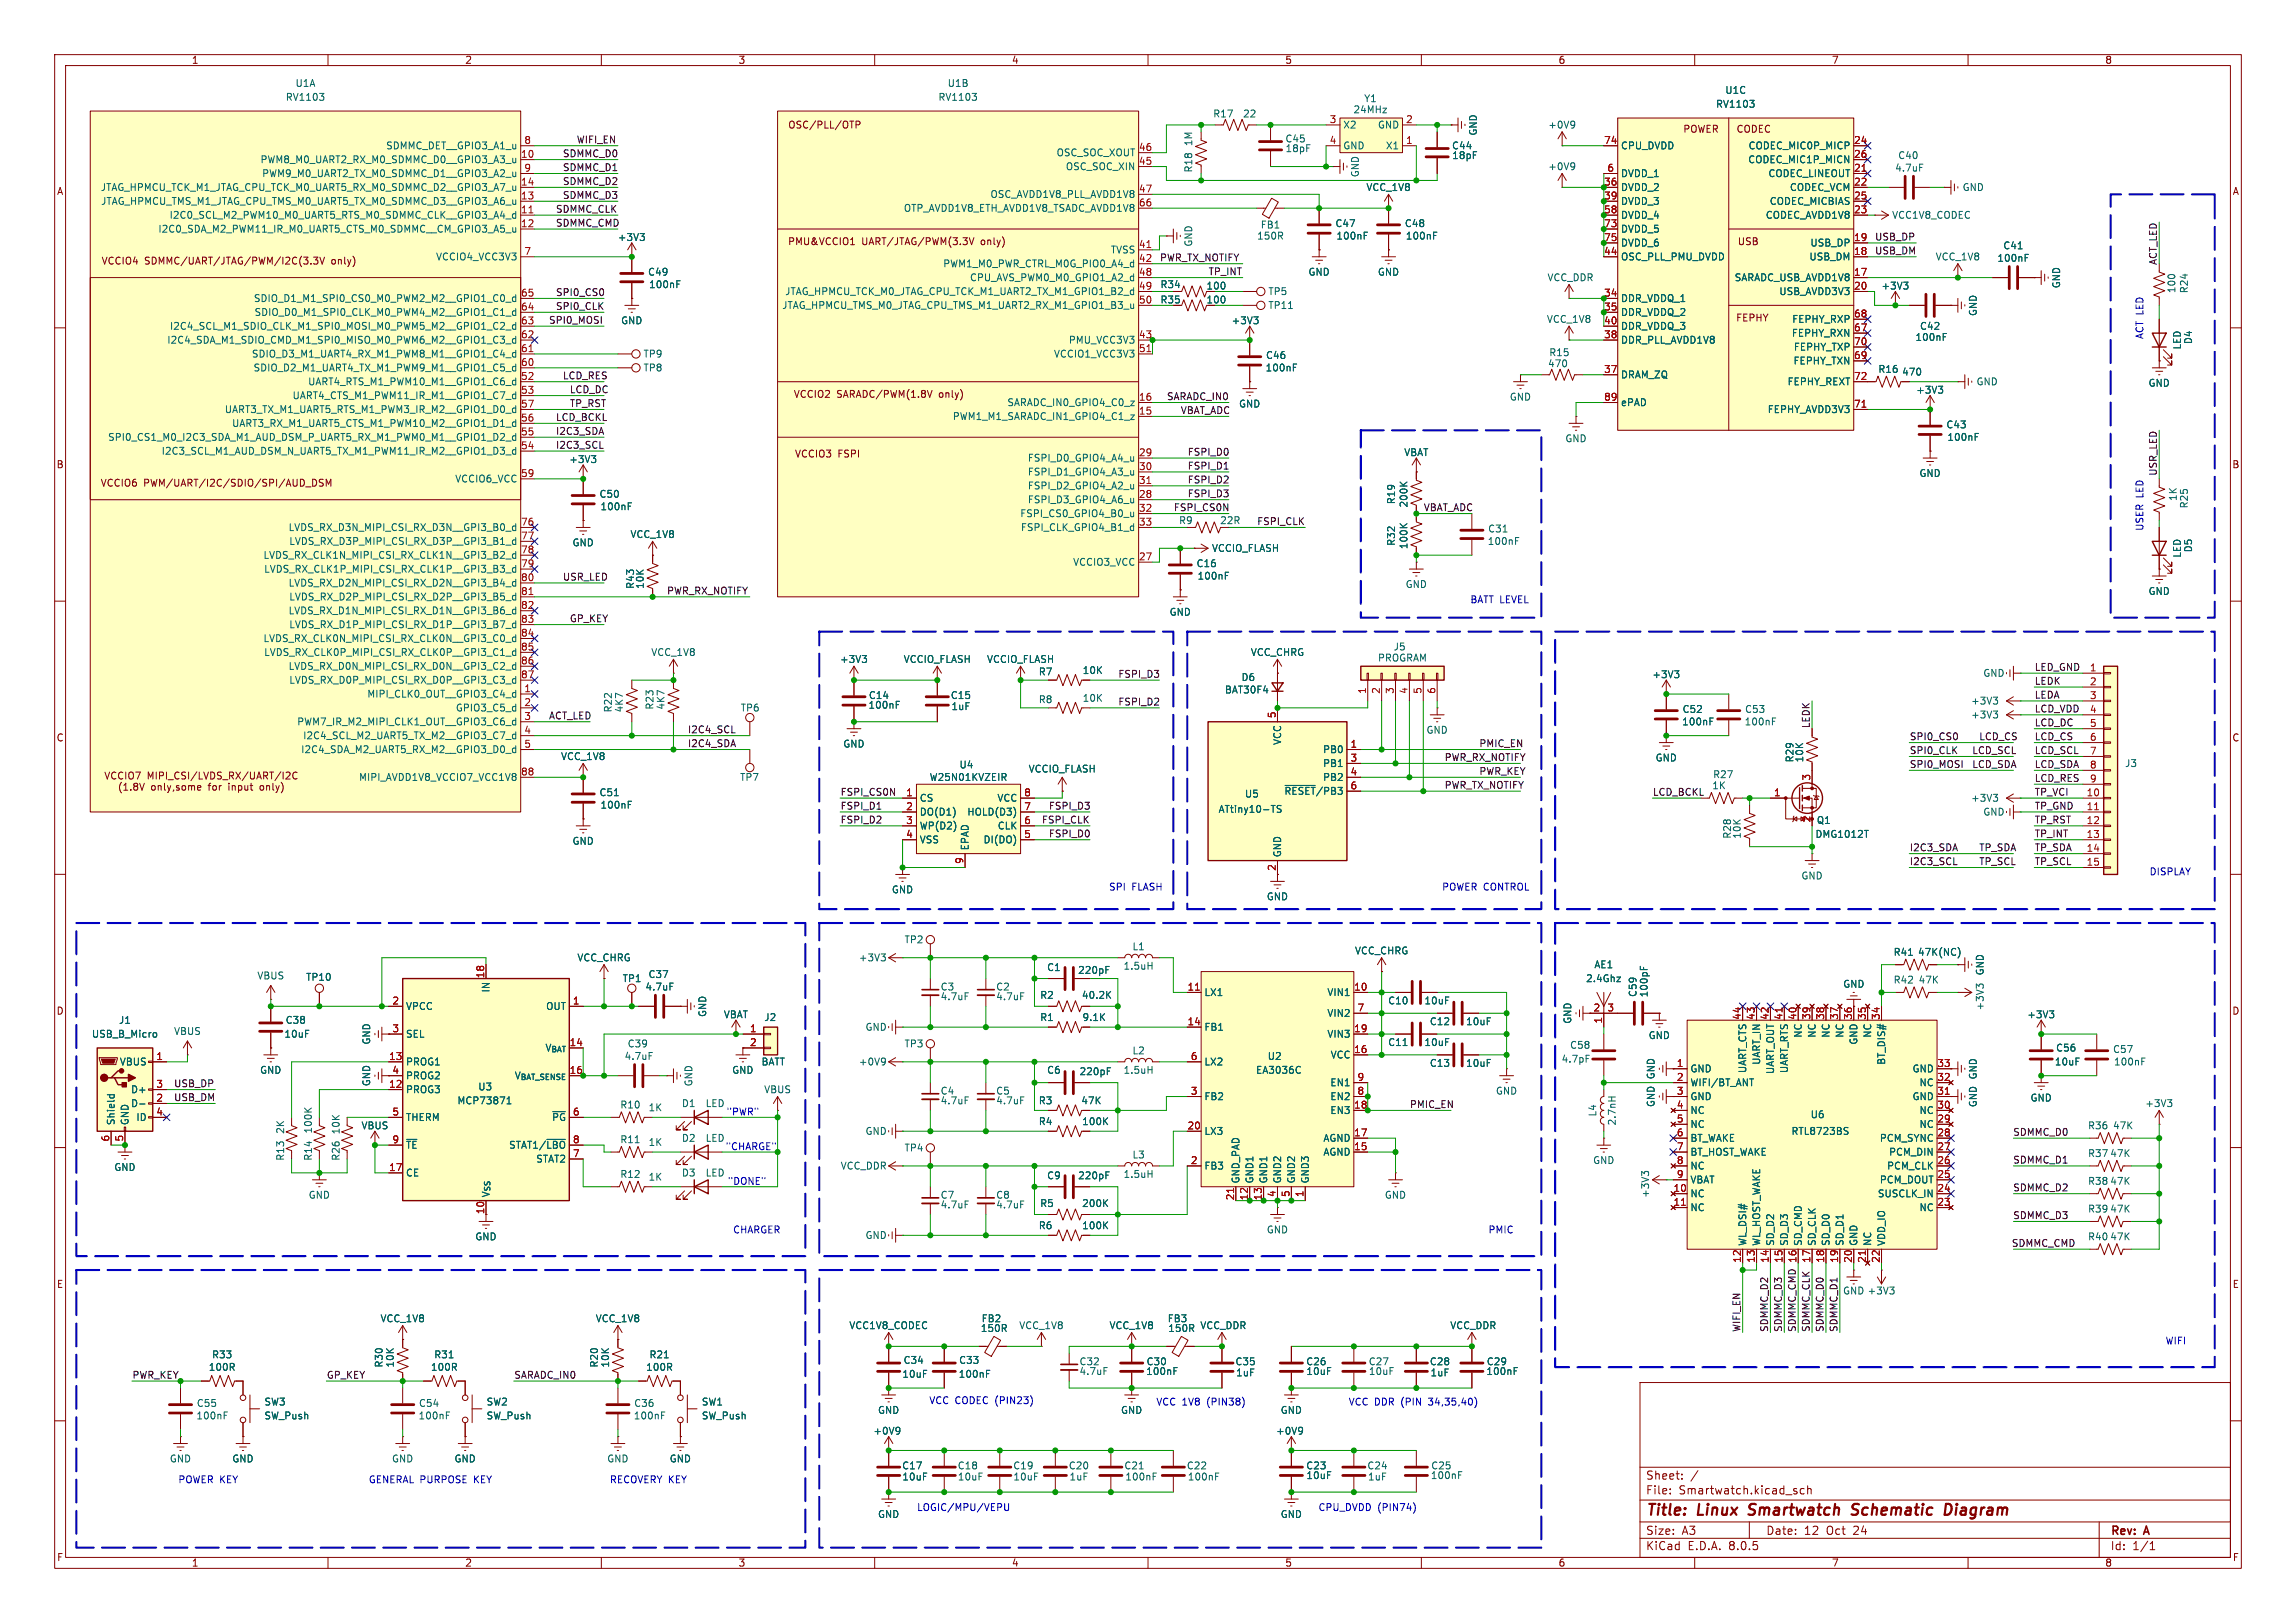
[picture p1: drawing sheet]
<svg xmlns="http://www.w3.org/2000/svg" width="420mm" height="297mm" viewBox="0 0 420 297" stroke-linecap="round" stroke-linejoin="round" font-family="sans-serif">
<defs><g id="words">
<g font-size="2.8" fill="#840000">
<text x="301" y="277.9">Title:</text>
<text x="310.6" y="277.9">Linux</text>
<text x="320.8" y="277.9">Smartwatch</text>
<text x="340.4" y="277.9">Schematic</text>
<text x="358.2" y="277.9">Diagram</text>
</g>
<g font-size="2.1" fill="#840000">
<text x="301" y="273.7">File:</text>
<text x="301" y="271">Sheet:</text>
<text x="307.1" y="273.7">Smartwatch.kicad_sch</text>
<text x="301" y="281.1">Size:</text>
<text x="307.6" y="281.1">A3</text>
<text x="323" y="281.1">Date:</text>
<text x="330" y="281.1">12</text>
<text x="334.2" y="281.1">Oct</text>
<text x="339.2" y="281.1">24</text>
<text x="386" y="281.3">Rev:</text>
<text x="392.4" y="281.3">A</text>
<text x="301" y="283.9">KiCad</text>
<text x="308.7" y="283.9">E.D.A.</text>
<text x="316.3" y="283.9">8.0.5</text>
<text x="386" y="283.9">Id:</text>
<text x="390.1" y="283.9">1/1</text>
</g>
<g font-size="1.8" fill="#840000">
<text x="35" y="11.9">1</text>
<text x="85" y="11.9">2</text>
<text x="135" y="11.9">3</text>
<text x="185" y="11.9">4</text>
<text x="235" y="11.9">5</text>
<text x="285" y="11.9">6</text>
<text x="335" y="11.9">7</text>
<text x="385" y="11.9">8</text>
<text x="144.1" y="23.7">OSC/PLL/OTP</text>
<text x="307.8" y="24.5">POWER</text>
<text x="317.5" y="24.5">CODEC</text>
<text x="10.3" y="35.9">A</text>
<text x="408.3" y="35.9">A</text>
<text x="144" y="45.1">PMU&amp;VCCIO1</text>
<text x="157.6" y="45.1">UART/JTAG/PWM(3.3V</text>
<text x="179.6" y="45.1">only)</text>
<text x="317.8" y="45.1">USB</text>
<text x="18.5" y="48.6">VCCIO4</text>
<text x="26.4" y="48.6">SDMMC/UART/JTAG/PWM/I2C(3.3V</text>
<text x="60.8" y="48.6">only)</text>
<text x="212.2" y="52.9">R34</text>
<text x="220.6" y="53.2">100</text>
<text x="212.2" y="55.7">R35</text>
<text x="220.6" y="55.7">100</text>
<text x="317.5" y="59">FEPHY</text>
<text x="145.1" y="73">VCCIO2</text>
<text x="153.1" y="73">SARADC/PWM(1.8V</text>
<text x="171.9" y="73">only)</text>
<text x="145.3" y="83.9">VCCIO3</text>
<text x="153.3" y="83.9">FSPI</text>
<text x="10.3" y="85.9">B</text>
<text x="17.8" y="89.3">VCCIO6</text>
<text x="25.7" y="89.3">PWM/UART/I2C/SDIO/SPI/AUD_DSM</text>
<text x="408.2" y="85.9">B</text>
<text x="10.3" y="135.9">C</text>
<text x="408.2" y="135.9">C</text>
<text x="46.1" y="143.9">only,some</text>
<text x="197.1" y="178.4">220pF</text>
<text x="10.3" y="185.9">D</text>
<text x="408.2" y="185.9">D</text>
<text x="71.7" y="196.6">4</text>
<text x="10.3" y="235.9">E</text>
<text x="408.3" y="235.9">E</text>
<text x="10.3" y="285.9">F</text>
<text x="35" y="286.9">1</text>
<text x="85" y="286.9">2</text>
<text x="135" y="286.9">3</text>
<text x="185" y="286.9">4</text>
<text x="235" y="286.9">5</text>
<text x="285" y="286.9">6</text>
<text x="335" y="286.9">7</text>
<text x="385" y="286.9">8</text>
<text x="408.3" y="285.9">F</text>
</g>
<g font-size="1.8" fill="#006464">
<text x="54" y="16.1">U1A</text>
<text x="173.3" y="16.1">U1B</text>
<text x="315.5" y="17.4">U1C</text>
<text x="52.2" y="18.6">RV1103</text>
<text x="171.6" y="18.6">RV1103</text>
<text x="221.8" y="21.7">R17</text>
<text x="227.3" y="21.7">22</text>
<text x="245.6" y="23.7">X2</text>
<text x="247.5" y="20.9">24MHz</text>
<text x="249.4" y="18.9">Y1</text>
<text x="252" y="23.7">GND</text>
<text x="283.1" y="23.7">+0V9</text>
<text x="313.8" y="19.9">RV1103</text>
<text x="70.5" y="27.5">SDMMC_DET__GPIO3_A1_u</text>
<text x="193.2" y="28.8">OSC_SOC_XOUT</text>
<text x="218.3" y="26.8" transform="rotate(-90 218.3 26.8)">1M</text>
<text x="235" y="26.3">C45</text>
<text x="235.1" y="28">18pF</text>
<text x="245.6" y="27.5">GND</text>
<text x="253.4" y="27.5">X1</text>
<text x="265.5" y="27.5">C44</text>
<text x="265.5" y="29.3">18pF</text>
<text x="270.4" y="24.9" transform="rotate(-90 270.4 24.9)">GND</text>
<text x="296.4" y="27.5">CPU_DVDD</text>
<text x="319.8" y="27.5">CODEC_MIC0P_MICP</text>
<text x="347.1" y="29.3">C40</text>
<text x="18.3" y="35.2">JTAG_HPMCU_TCK_M1_JTAG_CPU_TCK_M0_UART5_RX_M0_SDMMC_D2__GPIO3_A7_u</text>
<text x="47.5" y="30.1">PWM8_M0_UART2_RX_M0_SDMMC_D0__GPIO3_A3_u</text>
<text x="47.9" y="32.6">PWM9_M0_UART2_TX_M0_SDMMC_D1__GPIO3_A2_u</text>
<text x="194.9" y="31.3">OSC_SOC_XIN</text>
<text x="218.3" y="31.7" transform="rotate(-90 218.3 31.7)">R18</text>
<text x="248.8" y="32.5" transform="rotate(-90 248.8 32.5)">GND</text>
<text x="249.8" y="35.2">VCC_1V8</text>
<text x="283.1" y="31.3">+0V9</text>
<text x="296.4" y="35.2">DVDD_2</text>
<text x="296.4" y="32.6">DVDD_1</text>
<text x="319.7" y="30.1">CODEC_MIC1P_MICN</text>
<text x="323.4" y="32.6">CODEC_LINEOUT</text>
<text x="327.3" y="35.2">CODEC_VCM</text>
<text x="346.6" y="31.6">4.7uF</text>
<text x="358.9" y="35.2">GND</text>
<text x="18.4" y="37.7">JTAG_HPMCU_TMS_M1_JTAG_CPU_TMS_M0_UART5_TX_M0_SDMMC_D3__GPIO3_A6_u</text>
<text x="30.9" y="40.2">I2C0_SCL_M2_PWM10_M0_UART5_RTS_M0_SDMMC_CLK__GPIO3_A4_d</text>
<text x="165.2" y="39">OTP_AVDD1V8_ETH_AVDD1V8_TSADC_AVDD1V8</text>
<text x="181.1" y="36.4">OSC_AVDD1V8_PLL_AVDD1V8</text>
<text x="244.2" y="41.8">C47</text>
<text x="256.9" y="41.8">C48</text>
<text x="296.4" y="37.7">DVDD_3</text>
<text x="296.4" y="40.2">DVDD_4</text>
<text x="322.9" y="40.2">CODEC_AVDD1V8</text>
<text x="323.6" y="37.7">CODEC_MICBIAS</text>
<text x="346" y="40.2">VCC1V8_CODEC</text>
<text x="28.9" y="42.8">I2C0_SDA_M2_PWM11_IR_M0_UART5_CTS_M0_SDMMC__CM_GPIO3_A5_u</text>
<text x="79.7" y="47.9">VCCIO4_VCC3V3</text>
<text x="112.9" y="44.3">+3V3</text>
<text x="203.1" y="46.6">TVSS</text>
<text x="218.3" y="45.2" transform="rotate(-90 218.3 45.2)">GND</text>
<text x="229.9" y="44">150R</text>
<text x="230.5" y="42">FB1</text>
<text x="244.4" y="44">100nF</text>
<text x="257.1" y="44">100nF</text>
<text x="296.4" y="47.9">OSC_PLL_PMU_DVDD</text>
<text x="296.4" y="42.8">DVDD_5</text>
<text x="296.4" y="45.3">DVDD_6</text>
<text x="330.9" y="47.9">USB_DM</text>
<text x="331.1" y="45.3">USB_DP</text>
<text x="354" y="47.9">VCC_1V8</text>
<text x="366.4" y="45.8">C41</text>
<text x="118.4" y="50.6">C49</text>
<text x="118.6" y="52.9">100nF</text>
<text x="172.4" y="49.1">PWM1_M0_PWR_CTRL_M0G_PIO0_A4_d</text>
<text x="177.3" y="51.7">CPU_AVS_PWM0_M0_GPIO1_A2_d</text>
<text x="239.2" y="50.6">GND</text>
<text x="251.9" y="50.6">GND</text>
<text x="283" y="51.7">VCC_DDR</text>
<text x="317.2" y="51.7">SARADC_USB_AVDD1V8</text>
<text x="344.1" y="53.2">+3V3</text>
<text x="365.3" y="48.1">100nF</text>
<text x="377" y="52.9" transform="rotate(-90 377 52.9)">GND</text>
<text x="398.1" y="53.7" transform="rotate(-90 398.1 53.7)">100</text>
<text x="400.4" y="53.8" transform="rotate(-90 400.4 53.8)">R24</text>
<text x="46.3" y="55.5">SDIO_D1_M1_SPI0_CS0_M0_PWM2_M2__GPIO1_C0_d</text>
<text x="46.5" y="58">SDIO_D0_M1_SPI0_CLK_M0_PWM4_M2__GPIO1_C1_d</text>
<text x="113.5" y="59.5">GND</text>
<text x="143" y="56.7">JTAG_HPMCU_TMS_M0_JTAG_CPU_TMS_M1_UART2_RX_M1_GPIO1_B3_u</text>
<text x="143.5" y="54.2">JTAG_HPMCU_TCK_M0_JTAG_CPU_TCK_M1_UART2_TX_M1_GPIO1_B2_d</text>
<text x="225.2" y="59.5">+3V3</text>
<text x="231.9" y="54.2">TP5</text>
<text x="231.9" y="56.7">TP11</text>
<text x="282.9" y="59.3">VCC_1V8</text>
<text x="296.4" y="55.5">DDR_VDDQ_1</text>
<text x="296.4" y="58">DDR_VDDQ_2</text>
<text x="325.4" y="54.2">USB_AVDD3V3</text>
<text x="327.7" y="59.3">FEPHY_RXP</text>
<text x="361.8" y="57.9" transform="rotate(-90 361.8 57.9)">GND</text>
<text x="30.5" y="63.1">I2C4_SDA_M1_SDIO_CMD_M1_SPI0_MISO_M0_PWM6_M2__GPIO1_C3_d</text>
<text x="31" y="60.6">I2C4_SCL_M1_SDIO_CLK_M1_SPI0_MOSI_M0_PWM5_M2__GPIO1_C2_d</text>
<text x="46" y="65.6">SDIO_D3_M1_UART4_RX_M1_PWM8_M1__GPIO1_C4_d</text>
<text x="117.6" y="65.6">TP9</text>
<text x="192.7" y="65.6">VCCIO1_VCC3V3</text>
<text x="195.4" y="63.1">PMU_VCC3V3</text>
<text x="231.5" y="65.9">C46</text>
<text x="283.3" y="65.4">R15</text>
<text x="296.4" y="63.1">DDR_PLL_AVDD1V8</text>
<text x="296.4" y="60.6">DDR_VDDQ_3</text>
<text x="327.7" y="61.8">FEPHY_RXN</text>
<text x="328" y="64.4">FEPHY_TXP</text>
<text x="350.3" y="62.6">100nF</text>
<text x="351.1" y="60.6">C42</text>
<text x="399.1" y="64.1" transform="rotate(-90 399.1 64.1)">LED</text>
<text x="401.2" y="63.1" transform="rotate(-90 401.2 63.1)">D4</text>
<text x="46.3" y="68.2">SDIO_D2_M1_UART4_TX_M1_PWM9_M1__GPIO1_C5_d</text>
<text x="56.3" y="70.7">UART4_RTS_M1_PWM10_M1__GPIO1_C6_d</text>
<text x="117.6" y="68.2">TP8</text>
<text x="231.4" y="68.2">100nF</text>
<text x="283.1" y="67.4">470</text>
<text x="296.4" y="69.4">DRAM_ZQ</text>
<text x="326.9" y="70.7">FEPHY_REXT</text>
<text x="328" y="66.9">FEPHY_TXN</text>
<text x="343.5" y="68.4">R16</text>
<text x="347.8" y="68.9">470</text>
<text x="361.5" y="70.7">GND</text>
<text x="392.9" y="71">GND</text>
<text x="41" y="75.8">UART3_TX_M1_UART5_RTS_M1_PWM3_IR_M2__GPIO1_D0_d</text>
<text x="53.4" y="73.3">UART4_CTS_M1_PWM11_IR_M1__GPIO1_C7_d</text>
<text x="174.2" y="77.1">PWM1_M1_SARADC_IN1_GPIO4_C1_z</text>
<text x="184.2" y="74.5">SARADC_IN0_GPIO4_C0_z</text>
<text x="226.5" y="74.8">GND</text>
<text x="276.1" y="73.5">GND</text>
<text x="296.4" y="74.5">ePAD</text>
<text x="323.3" y="75.8">FEPHY_AVDD3V3</text>
<text x="350.4" y="72.2">+3V3</text>
<text x="19.7" y="80.9">SPI0_CS1_M0_I2C3_SDA_M1_AUD_DSM_P_UART5_RX_M1_PWM0_M1__GPIO1_D2_d</text>
<text x="29.5" y="83.4">I2C3_SCL_M1_AUD_DSM_N_UART5_TX_M1_PWM11_IR_M2__GPIO1_D3_d</text>
<text x="42.3" y="78.3">UART3_RX_M1_UART5_CTS_M1_PWM10_M2__GPIO1_D1_d</text>
<text x="256.8" y="83.7">VBAT</text>
<text x="286.2" y="81.1">GND</text>
<text x="355.9" y="78.6">C43</text>
<text x="356.1" y="80.9">100nF</text>
<text x="83.2" y="88.5">VCCIO6_VCC</text>
<text x="104" y="84.9">+3V3</text>
<text x="187.9" y="84.7">FSPI_D0_GPIO4_A4_u</text>
<text x="187.9" y="87.2">FSPI_D1_GPIO4_A3_u</text>
<text x="187.9" y="89.8">FSPI_D2_GPIO4_A2_u</text>
<text x="351" y="87.5">GND</text>
<text x="109.6" y="91.3">C50</text>
<text x="109.7" y="93.6">100nF</text>
<text x="186.5" y="94.8">FSPI_CS0_GPIO4_B0_u</text>
<text x="187.9" y="92.3">FSPI_D3_GPIO4_A6_u</text>
<text x="255.4" y="92.4" transform="rotate(-90 255.4 92.4)">R19</text>
<text x="257.7" y="93" transform="rotate(-90 257.7 93)">200K</text>
<text x="398.4" y="91.8" transform="rotate(-90 398.4 91.8)">1K</text>
<text x="400.4" y="93.1" transform="rotate(-90 400.4 93.1)">R25</text>
<text x="52.7" y="97.4">LVDS_RX_D3N_MIPI_CSI_RX_D3N__GPI3_B0_d</text>
<text x="52.8" y="99.9">LVDS_RX_D3P_MIPI_CSI_RX_D3P__GPI3_B1_d</text>
<text x="104.6" y="100.2">GND</text>
<text x="115.2" y="98.7">VCC_1V8</text>
<text x="186.6" y="97.4">FSPI_CLK_GPIO4_B1_d</text>
<text x="215.6" y="96.1">R9</text>
<text x="221.6" y="101.2">VCCIO_FLASH</text>
<text x="223.1" y="96.1">22R</text>
<text x="255.4" y="100" transform="rotate(-90 255.4 100)">R32</text>
<text x="257.7" y="100.6" transform="rotate(-90 257.7 100.6)">100K</text>
<text x="272" y="99.9">100nF</text>
<text x="272.1" y="97.6">C31</text>
<text x="401.2" y="101.2" transform="rotate(-90 401.2 101.2)">D5</text>
<text x="48.1" y="102.5">LVDS_RX_CLK1N_MIPI_CSI_RX_CLK1N__GPI3_B2_d</text>
<text x="48.2" y="105">LVDS_RX_CLK1P_MIPI_CSI_RX_CLK1P__GPI3_B3_d</text>
<text x="52.7" y="107.5">LVDS_RX_D2N_MIPI_CSI_RX_D2N__GPI3_B4_d</text>
<text x="116.2" y="107.9" transform="rotate(-90 116.2 107.9)">R43</text>
<text x="118" y="107.9" transform="rotate(-90 118 107.9)">10K</text>
<text x="196.2" y="103.7">VCCIO3_VCC</text>
<text x="218.8" y="104">C16</text>
<text x="219" y="106.3">100nF</text>
<text x="257" y="107.8">GND</text>
<text x="399.1" y="102.2" transform="rotate(-90 399.1 102.2)">LED</text>
<text x="52.7" y="112.6">LVDS_RX_D1N_MIPI_CSI_RX_D1N__GPI3_B6_d</text>
<text x="52.8" y="110.1">LVDS_RX_D2P_MIPI_CSI_RX_D2P__GPI3_B5_d</text>
<text x="213.8" y="112.9">GND</text>
<text x="392.9" y="109.1">GND</text>
<text x="48.1" y="117.7">LVDS_RX_CLK0N_MIPI_CSI_RX_CLK0N__GPI3_C0_d</text>
<text x="52.8" y="115.2">LVDS_RX_D1P_MIPI_CSI_RX_D1P__GPI3_B7_d</text>
<text x="254.8" y="119.2">J5</text>
<text x="48.2" y="120.2">LVDS_RX_CLK0P_MIPI_CSI_RX_CLK0P__GPI3_C1_d</text>
<text x="52.7" y="122.8">LVDS_RX_D0N_MIPI_CSI_RX_D0N__GPI3_C2_d</text>
<text x="52.8" y="125.3">LVDS_RX_D0P_MIPI_CSI_RX_D0P__GPI3_C3_d</text>
<text x="119" y="120.2">VCC_1V8</text>
<text x="153.6" y="121.5">+3V3</text>
<text x="165.2" y="121.5">VCCIO_FLASH</text>
<text x="180.4" y="121.5">VCCIO_FLASH</text>
<text x="189.9" y="123.8">R7</text>
<text x="198" y="123.5">10K</text>
<text x="227" y="124.8">D6</text>
<text x="228.7" y="120.2">VCC_CHRG</text>
<text x="252" y="121.3">PROGRAM</text>
<text x="302.2" y="124.3">+3V3</text>
<text x="362.7" y="124.1">GND</text>
<text x="67.1" y="127.9">MIPI_CLK0_OUT__GPIO3_C4_d</text>
<text x="83.3" y="130.4">GPIO3_C5_d</text>
<text x="112.1" y="130.5" transform="rotate(-90 112.1 130.5)">R22</text>
<text x="114.1" y="130.5" transform="rotate(-90 114.1 130.5)">4K7</text>
<text x="119.7" y="130" transform="rotate(-90 119.7 130)">R23</text>
<text x="121.8" y="130" transform="rotate(-90 121.8 130)">4K7</text>
<text x="135.4" y="130.4">TP6</text>
<text x="158.8" y="129.9">100nF</text>
<text x="158.8" y="128.1">C14</text>
<text x="173.8" y="128.1">C15</text>
<text x="173.9" y="130.1">1uF</text>
<text x="189.9" y="128.9">R8</text>
<text x="198" y="128.6">10K</text>
<text x="224" y="127.1">BAT30F4</text>
<text x="307.7" y="130.7">C52</text>
<text x="319.1" y="130.7">C53</text>
<text x="360.5" y="129.1">+3V3</text>
<text x="360.5" y="131.7">+3V3</text>
<text x="54.3" y="132.9">PWM7_IR_M2_MIPI_CLK1_OUT__GPIO3_C6_d</text>
<text x="55.4" y="135.5">I2C4_SCL_M2_UART5_TX_M2__GPIO3_C7_d</text>
<text x="154.2" y="137">GND</text>
<text x="234.5" y="136.4" transform="rotate(-90 234.5 136.4)">VCC</text>
<text x="260.8" y="134.5">GND</text>
<text x="307.6" y="132.9">100nF</text>
<text x="319" y="132.9">100nF</text>
<text x="55" y="138">I2C4_SDA_M2_UART5_RX_M2__GPIO3_D0_d</text>
<text x="65.6" y="143.1">MIPI_AVDD1V8_VCCIO7_VCC1V8</text>
<text x="66.6" y="143.9">only)</text>
<text x="102.5" y="139.3">VCC_1V8</text>
<text x="135.3" y="143.1">TP7</text>
<text x="170" y="143.1">W25N01KVZEIR</text>
<text x="175.4" y="140.8">U4</text>
<text x="188.1" y="141.6">VCCIO_FLASH</text>
<text x="241.9" y="138">PB0</text>
<text x="241.9" y="140.6">PB1</text>
<text x="241.9" y="143.1">PB2</text>
<text x="302.7" y="139.5">GND</text>
<text x="313.3" y="142.6">R27</text>
<text x="328.3" y="139.6" transform="rotate(-90 328.3 139.6)">R29</text>
<text x="330" y="139.6" transform="rotate(-90 330 139.6)">10K</text>
<text x="388.6" y="140.6">J3</text>
<text x="109.6" y="145.9">C51</text>
<text x="109.7" y="148.2">100nF</text>
<text x="168.1" y="146.9">CS</text>
<text x="168.1" y="149.5">DO(D1)</text>
<text x="176.8" y="149.5">HOLD(D3)</text>
<text x="182.4" y="146.9">VCC</text>
<text x="222.8" y="148.9">ATtiny10-TS</text>
<text x="227.6" y="146.2">U5</text>
<text x="234.8" y="145.6">~{RESET}/PB3</text>
<text x="313.1" y="144.6">1K</text>
<text x="360.5" y="146.9">+3V3</text>
<text x="362.7" y="149.5">GND</text>
<text x="104.6" y="154.8">GND</text>
<text x="168.1" y="152">WP(D2)</text>
<text x="168.1" y="154.5">VSS</text>
<text x="177.4" y="155.7" transform="rotate(-90 177.4 155.7)">EPAD</text>
<text x="179.8" y="154.5">DI(DO)</text>
<text x="182.4" y="152">CLK</text>
<text x="316.8" y="153.6" transform="rotate(-90 316.8 153.6)">R28</text>
<text x="318.6" y="153.6" transform="rotate(-90 318.6 153.6)">10K</text>
<text x="332" y="153.5">DMG1012T</text>
<text x="332.2" y="151">Q1</text>
<text x="234.5" y="157" transform="rotate(-90 234.5 157)">GND</text>
<text x="329.4" y="161.1">GND</text>
<text x="163" y="163.7">GND</text>
<text x="231.6" y="164.9">GND</text>
<text x="165.4" y="172.8">TP2</text>
<text x="47" y="179.4">VBUS</text>
<text x="55.9" y="179.7">TP10</text>
<text x="105.5" y="176.1">VCC_CHRG</text>
<text x="113.8" y="179.9">TP1</text>
<text x="118.5" y="179.2">C37</text>
<text x="157" y="176.1">+3V3</text>
<text x="191.4" y="177.9">C1</text>
<text x="205.4" y="177.6">1.5uH</text>
<text x="207.1" y="174.1">L1</text>
<text x="247.8" y="174.9">VCC_CHRG</text>
<text x="290" y="179.9">2.4Ghz</text>
<text x="291.5" y="177.4">AE1</text>
<text x="346.3" y="175.1">R41</text>
<text x="350.7" y="175.1">47K(NC)</text>
<text x="363.1" y="178.6" transform="rotate(-90 363.1 178.6)">GND</text>
<text x="74.2" y="185">VPCC</text>
<text x="89.8" y="181.7" transform="rotate(-90 89.8 181.7)">IN</text>
<text x="99.8" y="185">OUT</text>
<text x="118" y="181.5">4.7uF</text>
<text x="172" y="181.5">C3</text>
<text x="172" y="183.2">4.7uF</text>
<text x="182.1" y="181.5">C2</text>
<text x="182.1" y="183.2">4.7uF</text>
<text x="190.2" y="183">R2</text>
<text x="197.8" y="183">40.2K</text>
<text x="220.2" y="182.5">LX1</text>
<text x="242.7" y="182.5">VIN1</text>
<text x="253.8" y="184">C10</text>
<text x="260.5" y="184">10uF</text>
<text x="299.6" y="182.5" transform="rotate(-90 299.6 182.5)">C59</text>
<text x="301.6" y="182.6" transform="rotate(-90 301.6 182.6)">100pF</text>
<text x="337.1" y="180.9">GND</text>
<text x="346.3" y="180.2">R42</text>
<text x="350.9" y="180.2">47K</text>
<text x="363.1" y="185" transform="rotate(-90 363.1 185)">+3V3</text>
<text x="16.7" y="190.1">USB_B_Micro</text>
<text x="21.7" y="187.6">J1</text>
<text x="31.7" y="189.6">VBUS</text>
<text x="51.9" y="190.1">10uF</text>
<text x="52.2" y="187.6">C38</text>
<text x="67.9" y="191.3" transform="rotate(-90 67.9 191.3)">GND</text>
<text x="74.2" y="190.1">SEL</text>
<text x="114.7" y="191.9">C39</text>
<text x="129.4" y="186.2" transform="rotate(-90 129.4 186.2)">GND</text>
<text x="132.3" y="186.5">VBAT</text>
<text x="139.7" y="187">J2</text>
<text x="158.2" y="188.8">GND</text>
<text x="165.4" y="191.9">TP3</text>
<text x="190.2" y="187">R1</text>
<text x="197.9" y="187">9.1K</text>
<text x="220.2" y="188.8">FB1</text>
<text x="242.7" y="190.1">VIN3</text>
<text x="242.7" y="186.3">VIN2</text>
<text x="253.8" y="191.6">C11</text>
<text x="260.5" y="191.6">10uF</text>
<text x="261.5" y="187.8">C12</text>
<text x="268.1" y="187.8">10uF</text>
<text x="287.6" y="187.4" transform="rotate(-90 287.6 187.4)">GND</text>
<text x="301.5" y="190.3">GND</text>
<text x="329.8" y="190" transform="rotate(-90 329.8 190)">NC</text>
<text x="332.3" y="190" transform="rotate(-90 332.3 190)">NC</text>
<text x="334.9" y="190" transform="rotate(-90 334.9 190)">NC</text>
<text x="337.4" y="190" transform="rotate(-90 337.4 190)">NC</text>
<text x="340" y="191.3" transform="rotate(-90 340 191.3)">GND</text>
<text x="342.5" y="190" transform="rotate(-90 342.5 190)">NC</text>
<text x="370.7" y="186.5">+3V3</text>
<text x="21.8" y="195.2">VBUS</text>
<text x="47.5" y="196.7">GND</text>
<text x="74.2" y="195.2">PROG1</text>
<text x="74.2" y="197.7">PROG2</text>
<text x="99.6" y="192.6">V_{BAT}</text>
<text x="114.2" y="194.2">4.7uF</text>
<text x="133.8" y="196.7">GND</text>
<text x="139.2" y="195.2">BATT</text>
<text x="157" y="195.2">+0V9</text>
<text x="191.4" y="196.7">C6</text>
<text x="197.4" y="197">220pF</text>
<text x="205.4" y="196.7">1.5uH</text>
<text x="207.1" y="193.1">L2</text>
<text x="220.2" y="195.2">LX2</text>
<text x="229.7" y="196.7">EA3036C</text>
<text x="231.8" y="194.2">U2</text>
<text x="243.3" y="193.9">VCC</text>
<text x="261.5" y="195.4">C13</text>
<text x="268.1" y="195.4">10uF</text>
<text x="285.6" y="194.7">4.7pF</text>
<text x="287.1" y="192.1">C58</text>
<text x="302.9" y="197.6" transform="rotate(-90 302.9 197.6)">GND</text>
<text x="309.1" y="196.4">GND</text>
<text x="319.6" y="196.5" transform="rotate(-90 319.6 196.5)">UART_CTS</text>
<text x="322.2" y="195" transform="rotate(-90 322.2 195)">UART_IN</text>
<text x="324.7" y="196.7" transform="rotate(-90 324.7 196.7)">UART_OUT</text>
<text x="327.3" y="196.5" transform="rotate(-90 327.3 196.5)">UART_RTS</text>
<text x="345" y="195" transform="rotate(-90 345 195)">BT_DIS#</text>
<text x="349.7" y="196.4">GND</text>
<text x="375.8" y="195.2">10uF</text>
<text x="376" y="192.6">C56</text>
<text x="386.4" y="192.9">C57</text>
<text x="386.6" y="195.2">100nF</text>
<text x="23.9" y="202.8">D-</text>
<text x="23.9" y="200.3">D+</text>
<text x="67.9" y="198.9" transform="rotate(-90 67.9 198.9)">GND</text>
<text x="74.2" y="200.3">PROG3</text>
<text x="83.6" y="202.3">MCP73871</text>
<text x="87.4" y="199.7">U3</text>
<text x="113.4" y="203">R10</text>
<text x="118.5" y="203.6">1K</text>
<text x="124.6" y="202.8">D1</text>
<text x="126.8" y="198.9" transform="rotate(-90 126.8 198.9)">GND</text>
<text x="129" y="202.8">LED</text>
<text x="139.7" y="200.3">VBUS</text>
<text x="172" y="200.5">C4</text>
<text x="172" y="202.3">4.7uF</text>
<text x="182.1" y="200.5">C5</text>
<text x="182.1" y="202.3">4.7uF</text>
<text x="189.9" y="202.3">R3</text>
<text x="197.7" y="202.3">47K</text>
<text x="220.2" y="201.5">FB2</text>
<text x="243.2" y="201.5">EN2</text>
<text x="243.2" y="199">EN1</text>
<text x="273.5" y="200.5">GND</text>
<text x="302.9" y="202.7" transform="rotate(-90 302.9 202.7)">GND</text>
<text x="309.1" y="199">WIFI/BT_ANT</text>
<text x="309.1" y="201.5">GND</text>
<text x="349.7" y="201.5">GND</text>
<text x="351" y="199">NC</text>
<text x="361.8" y="202.7" transform="rotate(-90 361.8 202.7)">GND GND</text>
<text x="371.3" y="201.8">GND</text>
<text x="392.3" y="202.8">+3V3</text>
<text x="21.2" y="206" transform="rotate(-90 21.2 206)">Shield</text>
<text x="23.7" y="206" transform="rotate(-90 23.7 206)">GND</text>
<text x="24.8" y="205.3">ID</text>
<text x="52.2" y="207.6" transform="rotate(-90 52.2 207.6)">2K</text>
<text x="57.3" y="207.5" transform="rotate(-90 57.3 207.5)">100K</text>
<text x="62.3" y="207.7" transform="rotate(-90 62.3 207.7)">10K</text>
<text x="66" y="206.9">VBUS</text>
<text x="74.2" y="205.3">THERM</text>
<text x="100.9" y="205.3">~{PG}</text>
<text x="113.4" y="209.4">R11</text>
<text x="118.5" y="209.9">1K</text>
<text x="124.6" y="209.1">D2</text>
<text x="129" y="209.1">LED</text>
<text x="158.2" y="207.9">GND</text>
<text x="189.9" y="206.1">R4</text>
<text x="197.9" y="206.1">100K</text>
<text x="220.2" y="207.9">LX3</text>
<text x="242" y="209.1">AGND</text>
<text x="243.2" y="204.1">EN3</text>
<text x="292.2" y="204.4" transform="rotate(-90 292.2 204.4)">L4</text>
<text x="295.8" y="206.1" transform="rotate(-90 295.8 206.1)">2.7nH</text>
<text x="309.1" y="204.1">NC</text>
<text x="309.1" y="206.6">NC</text>
<text x="309.1" y="209.1">BT_WAKE</text>
<text x="327.6" y="207.9">RTL8723BS</text>
<text x="331.1" y="204.8">U6</text>
<text x="343.8" y="209.1">PCM_SYNC</text>
<text x="351" y="206.6">NC</text>
<text x="351" y="204.1">NC</text>
<text x="381.8" y="206.9">R36</text>
<text x="386.4" y="206.9">47K</text>
<text x="20.8" y="214.5">GND</text>
<text x="52.2" y="212.5" transform="rotate(-90 52.2 212.5)">R13</text>
<text x="57.3" y="212.5" transform="rotate(-90 57.3 212.5)">R14</text>
<text x="62.3" y="212.5" transform="rotate(-90 62.3 212.5)">R26</text>
<text x="74.2" y="215.5">CE</text>
<text x="74.2" y="210.4">~{TE}</text>
<text x="93" y="210.4">STAT1/~{LBO}</text>
<text x="98" y="213">STAT2</text>
<text x="113.4" y="215.7">R12</text>
<text x="124.6" y="215.5">D3</text>
<text x="129" y="215.5">LED</text>
<text x="153.7" y="214.2">VCC_DDR</text>
<text x="165.4" y="210.9">TP4</text>
<text x="205.4" y="215.7">1.5uH</text>
<text x="207.1" y="212.2">L3</text>
<text x="220.2" y="214.2">FB3</text>
<text x="242" y="211.7">AGND</text>
<text x="291.3" y="213.2">GND</text>
<text x="309.1" y="211.7">BT_HOST_WAKE</text>
<text x="309.1" y="214.2">NC</text>
<text x="345.1" y="214.2">PCM_CLK</text>
<text x="345.5" y="211.7">PCM_DIN</text>
<text x="381.8" y="211.9">R37</text>
<text x="385.9" y="211.9">47K</text>
<text x="56.4" y="219.6">GND</text>
<text x="89.8" y="219.2" transform="rotate(-90 89.8 219.2)">V_{SS}</text>
<text x="118.5" y="216.3">1K</text>
<text x="172" y="219.6">C7</text>
<text x="172" y="221.3">4.7uF</text>
<text x="182.1" y="219.6">C8</text>
<text x="182.1" y="221.3">4.7uF</text>
<text x="190.2" y="221.1">R5</text>
<text x="191.4" y="216">C9</text>
<text x="197.1" y="216">220pF</text>
<text x="197.9" y="221.1">200K</text>
<text x="226.9" y="216.7" transform="rotate(-90 226.9 216.7)">GND_PAD</text>
<text x="229.5" y="216.7" transform="rotate(-90 229.5 216.7)">GND1</text>
<text x="232" y="216.7" transform="rotate(-90 232 216.7)">GND1</text>
<text x="234.5" y="216.7" transform="rotate(-90 234.5 216.7)">GND2</text>
<text x="237.1" y="216.7" transform="rotate(-90 237.1 216.7)">GND2</text>
<text x="239.6" y="216.7" transform="rotate(-90 239.6 216.7)">GND3</text>
<text x="253.2" y="219.6">GND</text>
<text x="301.9" y="219.3" transform="rotate(-90 301.9 219.3)">+3V3</text>
<text x="309.1" y="219.3">NC</text>
<text x="309.1" y="221.8">NC</text>
<text x="309.1" y="216.8">VBAT</text>
<text x="343.4" y="219.3">SUSCLK_IN</text>
<text x="343.8" y="216.8">PCM_DOUT</text>
<text x="351" y="221.8">NC</text>
<text x="381.8" y="217">R38</text>
<text x="385.9" y="217">47K</text>
<text x="86.8" y="227.2">GND</text>
<text x="158.2" y="226.9">GND</text>
<text x="189.9" y="225.1">R6</text>
<text x="197.9" y="225.1">100K</text>
<text x="231.6" y="225.9">GND</text>
<text x="381.8" y="227.2">R40</text>
<text x="381.8" y="222.1">R39</text>
<text x="385.9" y="227.2">47K</text>
<text x="385.9" y="222.1">47K</text>
<text x="319.6" y="228.1" transform="rotate(-90 319.6 228.1)">WL_DSI#</text>
<text x="322.2" y="228.1" transform="rotate(-90 322.2 228.1)">WL_HOST_WAKE</text>
<text x="324.7" y="228.1" transform="rotate(-90 324.7 228.1)">SD_D2</text>
<text x="327.3" y="228.1" transform="rotate(-90 327.3 228.1)">SD_D3</text>
<text x="329.8" y="228.1" transform="rotate(-90 329.8 228.1)">SD_CMD</text>
<text x="332.3" y="228.1" transform="rotate(-90 332.3 228.1)">SD_CLK</text>
<text x="334.9" y="228.1" transform="rotate(-90 334.9 228.1)">SD_D0</text>
<text x="337.4" y="228.1" transform="rotate(-90 337.4 228.1)">SD_D1</text>
<text x="340" y="228.1" transform="rotate(-90 340 228.1)">GND</text>
<text x="342.5" y="228.1" transform="rotate(-90 342.5 228.1)">NC</text>
<text x="345" y="228.1" transform="rotate(-90 345 228.1)">VDD_IO</text>
<text x="337" y="237.1">GND +3V3</text>
<text x="69.5" y="242.2">VCC_1V8</text>
<text x="108.9" y="242.2">VCC_1V8</text>
<text x="155.3" y="243.4">VCC1V8_CODEC</text>
<text x="179.3" y="243.9">150R</text>
<text x="179.5" y="242.2">FB2</text>
<text x="186.3" y="243.4">VCC_1V8</text>
<text x="202.9" y="243.4">VCC_1V8</text>
<text x="213.5" y="242.2">FB3</text>
<text x="213.6" y="243.9">150R</text>
<text x="219.5" y="243.4">VCC_DDR</text>
<text x="265.2" y="243.4">VCC_DDR</text>
<text x="38.1" y="251.1">100R</text>
<text x="38.7" y="248.8">R33</text>
<text x="70.2" y="250.4" transform="rotate(-90 70.2 250.4)">R30</text>
<text x="72.2" y="250.4" transform="rotate(-90 72.2 250.4)">10K</text>
<text x="78.7" y="251.1">100R</text>
<text x="79.3" y="248.8">R31</text>
<text x="109.6" y="250.4" transform="rotate(-90 109.6 250.4)">R20</text>
<text x="111.6" y="250.4" transform="rotate(-90 111.6 250.4)">10K</text>
<text x="118.1" y="251.1">100R</text>
<text x="118.7" y="248.8">R21</text>
<text x="165.2" y="249.8">C34</text>
<text x="175.3" y="249.8">C33</text>
<text x="197.4" y="250">C32</text>
<text x="197.4" y="251.8">4.7uF</text>
<text x="209.6" y="251.8">100nF</text>
<text x="209.6" y="250">C30</text>
<text x="225.9" y="250">C35</text>
<text x="238.8" y="250">C26</text>
<text x="238.9" y="251.8">10uF</text>
<text x="250.3" y="250">C27</text>
<text x="250.3" y="251.8">10uF</text>
<text x="261.5" y="250">C28</text>
<text x="271.8" y="251.8">100nF</text>
<text x="271.9" y="250">C29</text>
<text x="35.9" y="257.7">C55</text>
<text x="48.3" y="257.4">SW3</text>
<text x="76.5" y="257.7">C54</text>
<text x="88.9" y="257.4">SW2</text>
<text x="115.9" y="257.7">C36</text>
<text x="128.3" y="257.4">SW1</text>
<text x="165" y="252.3">10uF</text>
<text x="175.3" y="252.3">100nF</text>
<text x="226" y="252.1">1uF</text>
<text x="261.6" y="252.1">1uF</text>
<text x="35.8" y="259.9">100nF</text>
<text x="48.3" y="259.9">SW_Push</text>
<text x="76.5" y="259.9">100nF</text>
<text x="88.9" y="259.9">SW_Push</text>
<text x="115.8" y="259.9">100nF</text>
<text x="128.3" y="259.9">SW_Push</text>
<text x="159.7" y="262.7">+0V9</text>
<text x="160.5" y="258.9">GND</text>
<text x="205" y="258.9">GND</text>
<text x="233.3" y="262.7">+0V9</text>
<text x="234.2" y="258.9">GND</text>
<text x="31" y="267.8">GND</text>
<text x="42.4" y="267.8">GND</text>
<text x="71.6" y="267.8">GND</text>
<text x="83" y="267.8">GND</text>
<text x="111" y="267.8">GND</text>
<text x="122.4" y="267.8">GND</text>
<text x="164.9" y="269.1">C17</text>
<text x="175.1" y="269.1">C18</text>
<text x="185.3" y="269.1">C19</text>
<text x="195.4" y="269.1">C20</text>
<text x="205.6" y="269.1">C21</text>
<text x="217" y="269.1">C22</text>
<text x="238.8" y="269.1">C23</text>
<text x="250" y="269.1">C24</text>
<text x="261.7" y="269.1">C25</text>
<text x="165" y="271.1">10uF</text>
<text x="175.1" y="271.1">10uF</text>
<text x="185.3" y="271.1">10uF</text>
<text x="195.5" y="271.1">1uF</text>
<text x="205.8" y="271.1">100nF</text>
<text x="217.2" y="271.1">100nF</text>
<text x="238.9" y="270.9">10uF</text>
<text x="250.1" y="271.1">1uF</text>
<text x="261.6" y="270.9">100nF</text>
<text x="160.5" y="278">GND</text>
<text x="234.2" y="278">GND</text>
</g>
<g font-size="1.8" fill="#a90000">
<text x="243.1" y="22.6">3</text>
<text x="257.1" y="22.6">2</text>
<text x="95.2" y="29">10</text>
<text x="95.8" y="26.4">8</text>
<text x="208.2" y="27.7">46</text>
<text x="243.1" y="26.4">4</text>
<text x="257.1" y="26.4">1</text>
<text x="293.3" y="26.4">74</text>
<text x="339" y="26.4">24</text>
<text x="339" y="29">26</text>
<text x="95.2" y="34">14</text>
<text x="95.8" y="31.5">9</text>
<text x="208.2" y="30.2">45</text>
<text x="208.2" y="35.3">47</text>
<text x="293.3" y="34">36</text>
<text x="293.9" y="31.5">6</text>
<text x="339" y="31.5">21</text>
<text x="339" y="34">22</text>
<text x="95.2" y="39.1">11</text>
<text x="95.2" y="41.7">12</text>
<text x="95.2" y="36.6">13</text>
<text x="208.2" y="37.8">66</text>
<text x="293.3" y="36.6">39</text>
<text x="293.3" y="39.1">58</text>
<text x="293.3" y="41.7">73</text>
<text x="339" y="39.1">23</text>
<text x="339" y="36.6">25</text>
<text x="95.8" y="46.7">7</text>
<text x="208.2" y="45.5">41</text>
<text x="293.3" y="46.7">44</text>
<text x="293.3" y="44.2">75</text>
<text x="339" y="46.7">18</text>
<text x="339" y="44.2">19</text>
<text x="208.2" y="48">42</text>
<text x="208.2" y="50.5">48</text>
<text x="208.2" y="53.1">49</text>
<text x="339" y="50.5">17</text>
<text x="339" y="53.1">20</text>
<text x="95.2" y="59.4">63</text>
<text x="95.2" y="56.9">64</text>
<text x="95.2" y="54.4">65</text>
<text x="208.2" y="55.6">50</text>
<text x="293.3" y="54.4">34</text>
<text x="293.3" y="56.9">35</text>
<text x="293.3" y="59.4">40</text>
<text x="339" y="58.2">68</text>
<text x="95.2" y="64.5">61</text>
<text x="95.2" y="62">62</text>
<text x="208.2" y="62">43</text>
<text x="208.2" y="64.5">51</text>
<text x="293.3" y="62">38</text>
<text x="339" y="60.7">67</text>
<text x="339" y="65.8">69</text>
<text x="339" y="63.2">70</text>
<text x="95.2" y="69.6">52</text>
<text x="95.2" y="67.1">60</text>
<text x="293.3" y="68.3">37</text>
<text x="339" y="69.6">72</text>
<text x="95.2" y="72.1">53</text>
<text x="95.2" y="77.2">56</text>
<text x="95.2" y="74.7">57</text>
<text x="208.2" y="75.9">15</text>
<text x="208.2" y="73.4">16</text>
<text x="293.3" y="73.4">89</text>
<text x="339" y="74.7">71</text>
<text x="95.2" y="82.3">54</text>
<text x="95.2" y="79.8">55</text>
<text x="208.2" y="83.6">29</text>
<text x="95.2" y="87.4">59</text>
<text x="208.2" y="86.1">30</text>
<text x="208.2" y="88.6">31</text>
<text x="208.2" y="91.2">28</text>
<text x="208.2" y="93.7">32</text>
<text x="95.2" y="96.3">76</text>
<text x="95.2" y="98.8">77</text>
<text x="95.2" y="101.3">78</text>
<text x="208.2" y="96.3">33</text>
<text x="95.2" y="103.9">79</text>
<text x="95.2" y="106.4">80</text>
<text x="208.2" y="102.6">27</text>
<text x="95.2" y="109">81</text>
<text x="95.2" y="111.5">82</text>
<text x="95.2" y="114">83</text>
<text x="95.2" y="116.6">84</text>
<text x="95.2" y="119.1">85</text>
<text x="95.2" y="121.7">86</text>
<text x="95.2" y="124.2">87</text>
<text x="382.2" y="122.9">1</text>
<text x="382.2" y="125.5">2</text>
<text x="95.8" y="126.7">1</text>
<text x="95.8" y="129.3">2</text>
<text x="95.8" y="131.8">3</text>
<text x="233.4" y="131.5" transform="rotate(-90 233.4 131.5)">5</text>
<text x="249.9" y="127.1" transform="rotate(-90 249.9 127.1)">1</text>
<text x="252.5" y="127.1" transform="rotate(-90 252.5 127.1)">2</text>
<text x="255" y="127.1" transform="rotate(-90 255 127.1)">3</text>
<text x="257.6" y="127.1" transform="rotate(-90 257.6 127.1)">4</text>
<text x="260.1" y="127.1" transform="rotate(-90 260.1 127.1)">5</text>
<text x="262.6" y="127.1" transform="rotate(-90 262.6 127.1)">6</text>
<text x="382.2" y="128">3</text>
<text x="382.2" y="130.6">4</text>
<text x="95.8" y="134.4">4</text>
<text x="95.8" y="136.9">5</text>
<text x="246.9" y="136.9">1</text>
<text x="382.2" y="133.1">5</text>
<text x="382.2" y="135.6">6</text>
<text x="95.2" y="142">88</text>
<text x="246.9" y="139.4">3</text>
<text x="246.9" y="142">4</text>
<text x="331.2" y="142.9" transform="rotate(-90 331.2 142.9)">3</text>
<text x="382.2" y="138.2">7</text>
<text x="382.2" y="140.7">8</text>
<text x="382.2" y="143.3">9</text>
<text x="165.7" y="145.8">1</text>
<text x="165.7" y="148.3">2</text>
<text x="187.3" y="148.3">7</text>
<text x="187.3" y="145.8">8</text>
<text x="246.9" y="144.5">6</text>
<text x="324.4" y="145.8">1</text>
<text x="381.6" y="145.8">10</text>
<text x="381.6" y="148.3">11</text>
<text x="165.7" y="150.9">3</text>
<text x="165.7" y="153.4">4</text>
<text x="187.3" y="153.4">5</text>
<text x="187.3" y="150.9">6</text>
<text x="331.2" y="150.6" transform="rotate(-90 331.2 150.6)">2</text>
<text x="381.6" y="150.9">12</text>
<text x="381.6" y="153.4">13</text>
<text x="381.6" y="156">14</text>
<text x="176.3" y="158.2" transform="rotate(-90 176.3 158.2)">9</text>
<text x="233.4" y="159.5" transform="rotate(-90 233.4 159.5)">2</text>
<text x="381.6" y="158.5">15</text>
<text x="88.6" y="179.1" transform="rotate(-90 88.6 179.1)">18</text>
<text x="71.7" y="183.9">2</text>
<text x="104.7" y="183.9">1</text>
<text x="217.1" y="181.4">11</text>
<text x="247.6" y="181.4">10</text>
<text x="248.2" y="185.2">7</text>
<text x="291.4" y="185.2">2</text>
<text x="293.9" y="185.2">3</text>
<text x="71.7" y="189">3</text>
<text x="104.1" y="191.5">14</text>
<text x="137.1" y="189">1</text>
<text x="137.1" y="191.5">2</text>
<text x="217.1" y="187.7">14</text>
<text x="247.6" y="189">19</text>
<text x="293.1" y="187.4" transform="rotate(-90 293.1 187.4)">1</text>
<text x="318.5" y="186.7" transform="rotate(-90 318.5 186.7)">44</text>
<text x="321.1" y="186.7" transform="rotate(-90 321.1 186.7)">43</text>
<text x="323.6" y="186.7" transform="rotate(-90 323.6 186.7)">42</text>
<text x="326.1" y="186.7" transform="rotate(-90 326.1 186.7)">41</text>
<text x="328.7" y="186.7" transform="rotate(-90 328.7 186.7)">40</text>
<text x="331.2" y="186.7" transform="rotate(-90 331.2 186.7)">39</text>
<text x="333.8" y="186.7" transform="rotate(-90 333.8 186.7)">38</text>
<text x="336.3" y="186.7" transform="rotate(-90 336.3 186.7)">37</text>
<text x="338.8" y="186.7" transform="rotate(-90 338.8 186.7)">36</text>
<text x="341.4" y="186.7" transform="rotate(-90 341.4 186.7)">35</text>
<text x="343.9" y="186.7" transform="rotate(-90 343.9 186.7)">34</text>
<text x="28.5" y="194.1">1</text>
<text x="71.1" y="194.1">13</text>
<text x="104.1" y="196.6">16</text>
<text x="217.7" y="194.1">6</text>
<text x="247.6" y="192.8">16</text>
<text x="248.2" y="197.9">9</text>
<text x="306.6" y="195.3">1</text>
<text x="306.6" y="197.9">2</text>
<text x="354.3" y="197.9">32</text>
<text x="354.3" y="195.3">33</text>
<text x="28.5" y="201.7">2</text>
<text x="28.5" y="199.1">3</text>
<text x="71.1" y="199.1">12</text>
<text x="217.7" y="200.4">3</text>
<text x="247.6" y="202.9">18</text>
<text x="248.2" y="200.4">8</text>
<text x="306.6" y="200.4">3</text>
<text x="306.6" y="202.9">4</text>
<text x="354.3" y="202.9">30</text>
<text x="354.3" y="200.4">31</text>
<text x="20.1" y="209" transform="rotate(-90 20.1 209)">6</text>
<text x="22.6" y="209" transform="rotate(-90 22.6 209)">5</text>
<text x="28.5" y="204.2">4</text>
<text x="71.7" y="204.2">5</text>
<text x="71.7" y="209.3">9</text>
<text x="104.7" y="204.2">6</text>
<text x="104.7" y="209.3">8</text>
<text x="217.1" y="206.8">20</text>
<text x="247.6" y="208">17</text>
<text x="306.6" y="205.5">5</text>
<text x="306.6" y="208">6</text>
<text x="354.3" y="208">28</text>
<text x="354.3" y="205.5">29</text>
<text x="71.1" y="214.4">17</text>
<text x="104.7" y="211.8">7</text>
<text x="217.7" y="213.1">2</text>
<text x="247.6" y="210.6">15</text>
<text x="306.6" y="210.6">7</text>
<text x="306.6" y="213.1">8</text>
<text x="306.6" y="215.6">9</text>
<text x="354.3" y="215.6">25</text>
<text x="354.3" y="213.1">26</text>
<text x="354.3" y="210.6">27</text>
<text x="225.8" y="219.8" transform="rotate(-90 225.8 219.8)">21</text>
<text x="228.3" y="219.8" transform="rotate(-90 228.3 219.8)">12</text>
<text x="230.9" y="219.8" transform="rotate(-90 230.9 219.8)">13</text>
<text x="233.4" y="219.1" transform="rotate(-90 233.4 219.1)">4</text>
<text x="236" y="219.1" transform="rotate(-90 236 219.1)">5</text>
<text x="238.5" y="219.1" transform="rotate(-90 238.5 219.1)">1</text>
<text x="306" y="218.2">10</text>
<text x="306" y="220.7">11</text>
<text x="354.3" y="220.7">23</text>
<text x="354.3" y="218.2">24</text>
<text x="88.6" y="222.3" transform="rotate(-90 88.6 222.3)">10</text>
<text x="318.5" y="231.2" transform="rotate(-90 318.5 231.2)">12</text>
<text x="321.1" y="231.2" transform="rotate(-90 321.1 231.2)">13</text>
<text x="323.6" y="231.2" transform="rotate(-90 323.6 231.2)">14</text>
<text x="326.1" y="231.2" transform="rotate(-90 326.1 231.2)">15</text>
<text x="328.7" y="231.2" transform="rotate(-90 328.7 231.2)">16</text>
<text x="331.2" y="231.2" transform="rotate(-90 331.2 231.2)">17</text>
<text x="333.8" y="231.2" transform="rotate(-90 333.8 231.2)">18</text>
<text x="336.3" y="231.2" transform="rotate(-90 336.3 231.2)">19</text>
<text x="338.8" y="231.2" transform="rotate(-90 338.8 231.2)">20</text>
<text x="341.4" y="231.2" transform="rotate(-90 341.4 231.2)">21</text>
<text x="343.9" y="231.2" transform="rotate(-90 343.9 231.2)">22</text>
</g>
<g font-size="1.8" fill="#0f0f0f">
<text x="102.9" y="28.9">SDMMC_D0</text>
<text x="105.4" y="26.3">WIFI_EN</text>
<text x="102.9" y="33.9">SDMMC_D2</text>
<text x="102.9" y="31.4">SDMMC_D1</text>
<text x="101.6" y="41.6">SDMMC_CMD</text>
<text x="101.6" y="39">SDMMC_CLK</text>
<text x="102.9" y="36.5">SDMMC_D3</text>
<text x="212.1" y="47.9">PWR_TX_NOTIFY</text>
<text x="342.9" y="44.1">USB_DP</text>
<text x="342.9" y="46.6">USB_DM</text>
<text x="221" y="50.5">TP_INT</text>
<text x="394.6" y="48.6" transform="rotate(-90 394.6 48.6)">ACT_LED</text>
<text x="100.3" y="59.3">SPI0_MOSI</text>
<text x="101.6" y="56.8">SPI0_CLK</text>
<text x="101.6" y="54.3">SPI0_CS0</text>
<text x="102.9" y="69.5">LCD_RES</text>
<text x="101.6" y="77.1">LCD_BCKL</text>
<text x="104.1" y="74.6">TP_RST</text>
<text x="104.1" y="72">LCD_DC</text>
<text x="213.4" y="73.3">SARADC_IN0</text>
<text x="215.9" y="75.9">VBAT_ADC</text>
<text x="101.6" y="79.7">I2C3_SDA</text>
<text x="101.6" y="82.2">I2C3_SCL</text>
<text x="217.2" y="83.5">FSPI_D0</text>
<text x="217.2" y="86">FSPI_D1</text>
<text x="217.2" y="88.6">FSPI_D2</text>
<text x="394.6" y="87.2" transform="rotate(-90 394.6 87.2)">USR_LED</text>
<text x="214.6" y="93.6">FSPI_CS0N</text>
<text x="217.2" y="91.1">FSPI_D3</text>
<text x="260.3" y="93.6">VBAT_ADC</text>
<text x="229.9" y="96.2">FSPI_CLK</text>
<text x="102.9" y="106.3">USR_LED</text>
<text x="104.1" y="114">GP_KEY</text>
<text x="121.9" y="108.9">PWR_RX_NOTIFY</text>
<text x="204.5" y="124.1">FSPI_D3</text>
<text x="372.1" y="122.8">LED_GND</text>
<text x="372.1" y="125.4">LEDK</text>
<text x="100.3" y="131.7">ACT_LED</text>
<text x="204.5" y="129.2">FSPI_D2</text>
<text x="372.1" y="130.5">LCD_VDD</text>
<text x="372.1" y="127.9">LEDA</text>
<text x="125.7" y="136.8">I2C4_SDA</text>
<text x="125.7" y="134.3">I2C4_SCL</text>
<text x="270.5" y="136.8">PMIC_EN</text>
<text x="331.1" y="133.3" transform="rotate(-90 331.1 133.3)">LEDK</text>
<text x="349.2" y="135.5">SPI0_CS0</text>
<text x="361.9" y="135.5">LCD_CS</text>
<text x="372.1" y="133">LCD_DC</text>
<text x="372.1" y="135.5">LCD_CS</text>
<text x="264.2" y="139.4">PWR_RX_NOTIFY</text>
<text x="270.5" y="141.9">PWR_KEY</text>
<text x="349.2" y="138.1">SPI0_CLK</text>
<text x="349.2" y="140.6">SPI0_MOSI</text>
<text x="360.7" y="140.6">LCD_SDA</text>
<text x="360.7" y="138.1">LCD_SCL</text>
<text x="372.1" y="143.2">LCD_RES</text>
<text x="372.1" y="140.6">LCD_SDA</text>
<text x="372.1" y="138.1">LCD_SCL</text>
<text x="153.7" y="148.2">FSPI_D1</text>
<text x="153.7" y="145.7">FSPI_CS0N</text>
<text x="191.8" y="148.2">FSPI_D3</text>
<text x="264.2" y="144.4">PWR_TX_NOTIFY</text>
<text x="302.3" y="145.7">LCD_BCKL</text>
<text x="372.1" y="145.7">TP_VCI</text>
<text x="372.1" y="148.2">TP_GND</text>
<text x="153.7" y="150.8">FSPI_D2</text>
<text x="190.5" y="150.8">FSPI_CLK</text>
<text x="191.8" y="153.3">FSPI_D0</text>
<text x="349.2" y="155.9">I2C3_SDA</text>
<text x="361.9" y="155.9">TP_SDA</text>
<text x="372.1" y="153.3">TP_INT</text>
<text x="372.1" y="150.8">TP_RST</text>
<text x="372.1" y="155.9">TP_SDA</text>
<text x="349.2" y="158.4">I2C3_SCL</text>
<text x="361.9" y="158.4">TP_SCL</text>
<text x="372.1" y="158.4">TP_SCL</text>
<text x="31.7" y="201.6">USB_DM</text>
<text x="31.7" y="199">USB_DP</text>
<text x="257.8" y="202.9">PMIC_EN</text>
<text x="368.2" y="207.9">SDMMC_D0</text>
<text x="368.2" y="213">SDMMC_D1</text>
<text x="368.2" y="218.1">SDMMC_D2</text>
<text x="368.2" y="223.2">SDMMC_D3</text>
<text x="367.9" y="228.3">SDMMC_CMD</text>
<text x="318.4" y="243.8" transform="rotate(-90 318.4 243.8)">WIFI_EN</text>
<text x="323.5" y="243.8" transform="rotate(-90 323.5 243.8)">SDMMC_D2</text>
<text x="326" y="243.8" transform="rotate(-90 326 243.8)">SDMMC_D3</text>
<text x="328.6" y="243.8" transform="rotate(-90 328.6 243.8)">SDMMC_CMD 16</text>
<text x="331.1" y="243.8" transform="rotate(-90 331.1 243.8)">SDMMC_CLK</text>
<text x="333.7" y="243.8" transform="rotate(-90 333.7 243.8)">SDMMC_D0</text>
<text x="336.2" y="243.8" transform="rotate(-90 336.2 243.8)">SDMMC_D1</text>
<text x="24.1" y="252.4">PWR_KEY</text>
<text x="59.7" y="252.4">GP_KEY</text>
<text x="94" y="252.4">SARADC_IN0</text>
</g>
<g font-size="1.8" fill="#0000c2">
<text x="392.3" y="62.1" transform="rotate(-90 392.3 62.1)">ACT LED</text>
<text x="392.3" y="97.2" transform="rotate(-90 392.3 97.2)">USER LED</text>
<text x="268.9" y="110.6">BATT LEVEL</text>
<text x="393.1" y="160.4">DISPLAY</text>
<text x="202.8" y="163.2">SPI</text>
<text x="207" y="163.2">FLASH</text>
<text x="263.7" y="163.2">POWER CONTROL</text>
<text x="132.8" y="204.3">&quot;PWR&quot;</text>
<text x="132.7" y="210.7">&quot;CHARGE&quot;</text>
<text x="133" y="217">&quot;DONE&quot;</text>
<text x="134" y="225.9">CHARGER</text>
<text x="272.2" y="225.9">PMIC</text>
<text x="396" y="246.2">WIFI</text>
<text x="169.9" y="257.2">VCC CODEC (PIN23)</text>
<text x="211.4" y="257.4">VCC 1V8</text>
<text x="220.9" y="257.4">(PIN38)</text>
<text x="246.6" y="257.4">VCC DDR (PIN</text>
<text x="261.6" y="257.4">34,35,40)</text>
<text x="32.5" y="271.6">POWER KEY</text>
<text x="67.4" y="271.6">GENERAL PURPOSE</text>
<text x="86.8" y="271.6">KEY</text>
<text x="111.5" y="271.6">RECOVERY KEY</text>
<text x="167.6" y="276.7">LOGIC/MPU/VEPU</text>
<text x="241.1" y="276.7">CPU_DVDD (PIN74)</text>
</g>
<text font-size="1.8" fill="#009600" x="94" y="197.7">V_{BAT_SENSE}</text>
</g></defs>
<g fill="none" stroke="#840000" stroke-width=".18">
<path d="M10 10h400v277h-400zM12 12h396v273h-396zM60 10v2M110 10v2M160 10v2M210 10v2M260 10v2M310 10v2M360 10v2M10 60h2M408 60h2M10 110h2"/>
<path d="M408 110h2M10 160h2M408 160h2M10 210h2M408 210h2M10 260h2M300 253h108v32h-108zM408 260h2M300 278.5h108M300 274.5h108M300 268.5h108M305.5 273.2v.2"/>
<path d="M305.5 272.5v.1M307.7 270.5v.2M307.7 269.8v.1M310.6 269.1l-1.3 1.9M320 278.5v3M328.5 272.9l.2 .2-.2 .3M328.5 272.4l.2 .1M330 272.5l-.4-.1-.3 .3v.4l.1 .2h.6M330.7 272.5l.2-.1 .3 .1 .1 .9M330.7 271.9v1.5M384 278.5v6.5M60 285v2"/>
<path d="M110 285v2M160 285v2M210 285v2M260 285v2M300 281.5h108M310 285v2M360 285v2M393.3 283.6h.9M393.3 282.5l.4-.4v1.5"/>
</g>
<path d="M319.8 277.1l.3 .1M320.1 275.4l-.1 .4 .1 .2M339.7 277a.85 .85 0 0 1-1 .1M339.8 275.2l-.7 .1a.46 .46 0 0 0-.3 .5 .46 .46 0 0 0 .4 .4l.5 .1M356 275.2h.4a1.08 1.08 0 0 1 .6 1.1 1.08 1.08 0 0 1-.8 .9h-.5z" fill="none" stroke="#840000" stroke-width=".4"/>
<path d="M17.8 191.8h10.1v15.2h-10.1z" fill="#ffffc2"/>
<path d="M17.8 191.8h10.1v15.2h-10.1zM20.3 197.2h.7l.6 1.3h1.3M21 197.2h2.5M22.2 196h-.6l-1.3 1.2h-.6" fill="none" stroke="#840000" stroke-width=".25"/>
<g fill="#840000" stroke="#840000" stroke-width=".25">
<path d="M23.5 196.6l1.3 .6-1.3 .7z"/>
<path d="M22.4 198.1h.7v.8h-.7z"/>
<circle cx="19" cy="197.2" r=".63"/>
<circle cx="22.2" cy="196" r=".38"/>
</g>
<g fill="none" stroke="#840000" stroke-width=".18">
<path d="M180.3 179.1v2M18.2 193.5h3.3v.3l-.3 1h-2.8zM27.2 199.3h.7v.2h-.7zM27.2 194.2h.7v.2h-.7zM27.9 194.3h2.6M27.9 199.4h2.6M34.3 193h.1M34.3 190.5l-.8 1.3M34.3 190.5v2.5M34.3 190.5l.8 1.3M48.3 193h2.5M48.9 193.7h1.3"/>
<path d="M49.4 194.3h.3M49.5 191.8h.1M49.5 191.8v1.2M180.3 182.1v2.1M20.3 207v2.6M22.7 206.2h.3v.8h-.3zM22.9 207v2.6M27.2 204.3h.7v.3h-.7zM27.2 201.8h.7v.3h-.7zM27.9 201.9h2.6M27.9 204.5h2.6M73.7 254v2.8"/>
<path d="M73.7 258.8v2.8M85.1 252.7v2.6M86.4 257.8h1.7M86.4 255.3v5M113 254v2.8M113 258.8v2.8M83.8 264.2h2.6M84.5 264.8h1.2M85 265.4h.2M85.1 262.9h.1M85.1 260.3v3.9M111.8 264.2h2.5"/>
<path d="M112.4 264.8h1.3M112.9 265.4h.3M113 262.9h.1M113 262.9v1.3"/>
<circle cx="85.1" cy="255.8" r=".51"/>
<circle cx="85.1" cy="259.8" r=".51"/>
</g>
<path d="M18.5 193.8h2.6l-.3 .8h-2z" fill="#840000" stroke="#840000" stroke-width=".18"/>
<path d="M28.2 189h.3l.2 .2-.1 .5-.4 .1M186.7 181.7h.6M19.6 200.3h1.3M20.1 200.3v.4M20.8 200.3l.1 .4M25.6 202h.9M81.6 259h.5M81.6 258.4h.7M121 259h.4M121 258.4h.6" fill="none" stroke="#006464" stroke-width=".18"/>
<path d="M71.6 257h4.1M71.6 258.6h4.1M111 257h4.1M111 258.6h4.1" fill="none" stroke="#840000" stroke-width=".51"/>
<path d="M178.8 182.1h3.1" fill="none" stroke="#840000" stroke-width=".33"/>
<path d="M178.8 181.1h3.1" fill="none" stroke="#840000" stroke-width=".3"/>
<path d="M73.7 179.1h30.4v40.6h-30.4z" fill="#ffffc2"/>
<path d="M73.7 179.1h30.4v40.6h-30.4z" fill="none" stroke="#840000" stroke-width=".25"/>
<g fill="none" stroke="#840000" stroke-width=".18">
<path d="M254 38.1v2.8M213.4 43.2h.1M213.4 43.2h1.2M214.6 41.9v2.6M215.3 42.5v1.3M215.9 43.1v.2M240 47h2.6M240.7 47.6h1.2M241.2 48.3h.2M241.3 45.7h.1M241.3 45.7v1.3M252.7 47h2.6"/>
<path d="M253.4 47.6h1.2M253.9 48.3h.2M254 45.7h.1M254 42.9v4.1M113 67.3h2.6M113 64.8h2.6M88.9 176.5v2.6M191.8 179.1h2.8M204.5 175.3h1.2a.64 .64 0 0 1 .7-.7 .64 .64 0 0 1 .6 .7 .64 .64 0 0 1 .6-.7 .64 .64 0 0 1 .7 .7 .64 .64 0 0 1 .6-.7 .64 .64 0 0 1 .6 .7 .64 .64 0 0 1 .7-.7 .64 .64 0 0 1 .6 .7h1.3M49.5 182.9h.1M49.5 180.3v2.6M49.5 184.2v2.7"/>
<path d="M49.5 189v2.8M49.5 180.3l-.7 1.3M49.5 180.3l.8 1.3M71.1 184.2h2.6M71.1 199.4h2.6M71.1 194.3h2.6M71.1 189.2h2.6M71.1 196.9h2.6M104.1 184.2h2.6M191.8 188h1.5l.4-1.1 .7 2.1 .8-2.1 .8 2.1 .7-2.1 .8 2.1 .4-1h1.5M191.8 184.2h1.5l.4-1.1 .7 2.1 .8-2.1 .8 2.1 .7-2.1 .8 2.1 .4-1h1.5M372.1 198.1h2.5"/>
<path d="M372.7 198.8h1.3M373.3 199.4h.2M373.4 196.9h.1M373.4 196.9v1.2M71.1 214.6h2.6M71.1 204.5h2.6M71.1 209.6h2.6M88.9 219.7v3.8M104.1 204.5h2.6M104.1 212.1h2.6M104.1 209.6h2.6M111.8 217.2h1.5l.4-1 .7 2 .8-2 .8 2 .7-2 .8 2 .4-1h1.5"/>
<path d="M395 205.7h.1M395 203.2l-.8 1.3M395 203.2v2.5M395 203.2l.7 1.3M87.6 223.5h2.6M88.3 224.2h1.2M88.8 224.8h.2M382.3 228.6h1.5l.4-1 .7 2 .8-2 .8 2 .7-2 .8 2 .4-1h1.5M382.3 223.5h1.5l.4-1 .7 2 .8-2 .8 2 .7-2 .8 2 .4-1h1.5M73.7 245.1h.1M73.7 242.6l-.8 1.2M73.7 242.6v2.5"/>
<path d="M73.7 242.6l.7 1.2M77.5 252.7h1.5l.4-1 .7 2 .8-2 .8 2 .7-2 .8 2 .4-1h1.5M113 245.1h.1M113 242.6v4l1 .4-2 .8 2 .7-2 .8 2 .8-2 .7 1 .4v1.5M113 242.6l-.7 1.2M113 242.6l.8 1.2"/>
<circle cx="116.3" cy="67.3" r=".76"/>
<circle cx="116.3" cy="64.8" r=".76"/>
</g>
<g fill="none" stroke="#006464" stroke-width=".18">
<path d="M262.2 43.1h.5M262.2 42.5h.6M202.3 177.5h.4M202.3 176.9h.6M210 176.7h.7M210.7 176.1v1.3M202.6 182l.6 .7M203.2 181.4l-.8 .8M74.4 208.5h1.9M92.7 202h.8M92.7 201.1l.4-.4v1.3M100 208.5h3.4"/>
<path d="M396.5 201.2h.8l-.5 .5M397 201.7l.3 .3v.3l-.3 .2M82.2 248.5h.7"/>
</g>
<path d="M252 41.1h4M252 42.7h4M194.8 177v4.1M196.3 177v4.1M47.5 188.7h4.1M47.5 187.2h4.1" fill="none" stroke="#840000" stroke-width=".51"/>
<path d="M221 132.1h25.4v25.4h-25.4z" fill="#ffffc2"/>
<path d="M221 132.1h25.4v25.4h-25.4z" fill="none" stroke="#840000" stroke-width=".25"/>
<g fill="none" stroke="#840000" stroke-width=".18">
<path d="M233.7 129.5v2.6M246.4 137.2h2.5M246.4 139.7h2.5M233.7 157.5v3.8M246.4 142.2h2.5M246.4 144.8h2.5M232.4 161.3h2.5M233 161.9h1.3M233.6 162.6h.2M207 246.4h.1M207 243.8l-.8 1.3M207 243.8v2.6"/>
<path d="M207 243.8l.8 1.3M213.4 246.4h1.6M216.1 244.6l1.2 .7-1.7 2.9-1.2-.7zM216.7 246.4h1.7"/>
</g>
<path d="M232.5 147.4h.8M234.3 147.5l-.4-.1-.3 .2 .1 .3 .6 .3v.3l-.2 .2-.5-.1M235.1 143.7h5.5" fill="none" stroke="#006464" stroke-width=".18"/>
<path d="M139.7 188h2.5v5h-2.5z" fill="#ffffc2"/>
<g fill="none" stroke="#840000" stroke-width=".18">
<path d="M219.7 24.1v1.6l1 .3-2 .8 2 .8-2 .7 2 .8-2 .7 1 .4v1.6M232.4 22.9v2.8M232.4 27.7v2.8M114.3 55.9h2.5M114.9 56.5h1.3M115.4 57.2h.3M115.6 47h.1M115.6 54.6h.1M115.6 44.5l-.8 1.2M115.6 44.5v5.3M115.6 51.8v4.1M115.6 44.5l.7 1.2"/>
<path d="M105.4 96.5h2.5M106 97.2h1.3M106.6 97.8h.2M106.7 95.3h.1M106.7 95.3v1.2M171.4 124.5v2.8M171.4 129.3v2.8M186.7 124.5h.1M186.7 121.9l-.8 1.3M186.7 121.9v2.6M186.7 121.9l.8 1.3M170.2 179.1v2"/>
<path d="M116.8 184.2h2.8M121.7 184.2h4M121.9 196.9h.1M121.9 196.9h1.3M123.2 195.6v2.5M123.8 196.2v1.3M124.5 184.2h.1M124.5 196.7v.3M125.7 182.9v2.5M126.4 183.5v1.3M127 184v.3M134.6 189.2h.1"/>
<path d="M134.6 193h2.6M134.6 186.7l-.7 1.3M134.6 186.7v2.5M134.6 186.7l.8 1.3M135.3 193.7h1.2M135.8 194.3h.2M135.9 191.8h.1M135.9 189.2h3.8M135.9 191.8h3.8M135.9 191.8v1.2M139.7 191.6h1.3v.3h-1.3zM139.7 189.1h1.3v.3h-1.3z"/>
<path d="M162.6 194.3h2.5M162.6 194.3l1.2 .8M163.2 187.3v1.3M163.8 193.5l-1.2 .8M163.8 188h1.3M163.8 186.7v2.5M165.1 194.3h.1M165.1 188h.1M170.2 182.1v2.1M170.2 191.8v2.5M170.2 198.1v2.1M124.5 217.2h7.6"/>
<path d="M124.5 204.5h7.6M124.5 210.8h7.6M125.2 217.9l-1.5 1.6h.8h-.8v-.8M125.2 205.2l-1.5 1.6h.8h-.8v-.8M125.2 211.6l-1.5 1.5h.8h-.8v-.8M126.5 217.9l-1.5 1.6h.7h-.7v-.8M126.5 205.2l-1.5 1.6h.7h-.7v-.8M126.5 211.6l-1.5 1.5h.7h-.7v-.8M142.2 203.2h.1M142.2 200.7l-.7 1.2M142.2 200.7v2.5M142.2 200.7l.8 1.2"/>
<path d="M170.2 201.2v2M382.3 213.4h1.5l.4-1.1 .7 2.1 .8-2.1 .8 2.1 .7-2.1 .8 2.1 .4-1h1.5M116.8 252.7h1.6l.3-1 .8 2 .8-2 .7 2 .8-2 .8 2 .3-1h1.6v2.6M125.7 255.3v5M125.7 257.8h1.8M161.3 255.3h2.5M161.9 255.9h1.3M162.4 256.5h.3M162.6 246.4h.1M162.6 254h.1M162.6 243.8v5.4M162.6 251.2v4.1"/>
<path d="M162.6 243.8l-.8 1.3M162.6 243.8l.7 1.3M207 246.4v2.8M207 251.2v2.8M223.5 246.4h.1M223.5 243.8v5.4M223.5 251.2v2.8M223.5 243.8l-.7 1.3M223.5 243.8l.8 1.3M123.2 264.2h2.5M123.8 264.8h1.3M124.3 265.4h.3"/>
<path d="M124.5 262.9h.1M124.5 260.3v3.9M162.6 265.4h.1M162.6 262.9l-.8 1.3M162.6 262.9v2.5M162.6 262.9l.7 1.3"/>
<circle cx="170.2" cy="191" r=".76"/>
<circle cx="124.5" cy="255.8" r=".51"/>
<circle cx="124.5" cy="259.8" r=".51"/>
</g>
<path d="M139.7 188h2.5v5h-2.5zM127 217.2l2.5-1.3v2.5zM127 204.5l2.5-1.3v2.5zM127 210.8l2.5-1.2v2.5zM127 203.2v2.5M127 209.6v2.5M127 215.9v2.5" fill="none" stroke="#840000" stroke-width=".25"/>
<g fill="none" stroke="#840000" stroke-width=".51">
<path d="M230.4 25.9h4M230.4 27.4h4M113.5 50h4.1M113.5 51.6h4.1M169.4 129h4.1M169.4 127.5h4.1M119.9 182.1v4.1M121.4 182.1v4.1M160.5 251h4.1M160.5 249.4h4.1M205 251h4M205 249.4h4"/>
<path d="M221.5 251h4.1M221.5 249.4h4.1"/>
</g>
<g fill="none" stroke="#006464" stroke-width=".18">
<path d="M117.1 42.7h.8l-.5 .5M117.6 43.2l.3 .3v.3l-.3 .2M123.8 52h.4M123.8 51.4h.6M122.5 179.9h.7M161.7 193.6l.3 .3a.94 .94 0 0 1-.3 .9M162 194.2l-.3 .2M176.5 181.7h.6M176.5 200.7h.6M121.5 248.5h.8M214.7 250.9h.5M214.7 250.3h.6"/>
<path d="M164.4 261.2l.2 .2a.94 .94 0 0 1-.2 1M164.6 261.7l-.2 .3"/>
</g>
<path d="M168.7 182.1h3M168.7 201.2h3" fill="none" stroke="#840000" stroke-width=".33"/>
<path d="M168.7 181.1h3M168.7 200.2h3" fill="none" stroke="#840000" stroke-width=".3"/>
<path d="M219.7 177.8h27.9v39.4h-27.9z" fill="#ffffc2"/>
<g fill="none" stroke="#840000" stroke-width=".18">
<path d="M215.9 53.3h.3l.3-1 .8 2.1 .8-2.1 .7 2.1 .8-2.1 .7 2.1 .4-1.1M215.9 55.9h.3l.3-1 .8 2 .8-2 .7 2 .8-2 .7 2 .4-1M227.3 55.9h2.6M227.3 53.3h2.6M228.6 59.7v5.3M228.6 59.7l-.8 1.3M228.6 59.7l.8 1.3M227.3 71.1h2.6M228 71.8h1.2M228.5 72.4h.2M228.6 69.9h.1M228.6 62.2h.1"/>
<path d="M228.6 67.1v4M154.9 133.4h2.6M155.6 134h1.2M156.1 134.6h.2M156.2 132.1h.1M156.2 124.5h.1M156.2 121.9v5.4M156.2 129.3v4.1M156.2 121.9l-.8 1.3M156.2 121.9l.8 1.3M171.4 124.5h.1M171.4 121.9l-.7 1.3"/>
<path d="M171.4 121.9v2.6M171.4 121.9l.8 1.3M105.4 151.1h2.5M106 151.8h1.3M106.6 152.4h.2M106.7 149.9h.1M106.7 142.2v2.8M106.7 147.1v4M194.3 144.8h.1M194.3 142.2l-.8 1.3M194.3 142.2v2.6M194.3 142.2l.8 1.3"/>
<path d="M110.5 179.1h.1M110.5 176.5l-.8 1.3M110.5 176.5v2.6M110.5 176.5l.8 1.3M219.7 177.8h27.9v39.4h-27.9zM252.7 177.8h.1M252.7 175.3l-.7 1.2M252.7 175.3v2.5M252.7 175.3l.8 1.2M115.6 181.6v2.6M217.2 181.6h2.5M217.2 188h2.5"/>
<path d="M217.2 194.3h2.5M247.6 181.6h2.6M247.6 193h2.6M247.6 189.2h2.6M247.6 185.4h2.6M247.6 198.1h2.6M255.3 181.6h2.8M260.1 181.6h2.8M57.1 215.9h2.6M57.8 216.5h1.3M58.3 217.2h.2M58.4 214.6h.1"/>
<path d="M58.4 214.6v1.3M217.2 213.4h2.5M217.2 207h2.5M217.2 200.7h2.5M226.1 217.2v2.5M228.6 217.2v2.5M231.1 217.2v2.5M233.7 217.2v2.5M236.2 217.2v2.5M238.8 217.2v2.5M247.6 210.8h2.6M247.6 208.3h2.6"/>
<path d="M247.6 203.2h2.6M247.6 200.7h2.6M254 215.9h2.5M254.6 216.5h1.3M255.1 217.2h.3M255.3 214.6h.1M255.3 214.6v1.3M73.7 245.1v1.5l1 .4-2.1 .8 2.1 .7-2.1 .8 2.1 .8-2.1 .7 1.1 .4v1.5M269.2 246.4h.1M269.2 243.8l-.7 1.3M269.2 243.8v2.6M269.2 243.8l.8 1.3"/>
<circle cx="230.6" cy="55.9" r=".76"/>
<circle cx="230.6" cy="53.3" r=".76"/>
<circle cx="115.6" cy="180.8" r=".76"/>
</g>
<path d="M218.7 181.2h.7M225.6 217.5v.7" fill="none" stroke="#a90000" stroke-width=".18"/>
<g fill="none" stroke="#006464" stroke-width=".18">
<path d="M229.3 58h.8l-.4 .5M229.9 58.5l.2 .2v.3l-.2 .3M235.7 56.5h.7M236.6 67.2h.4M236.6 66.6h.6M157.7 120h.8l-.4 .4M158.3 120.4l.2 .3v.3l-.2 .2M163.9 128.9h.5M163.9 128.3h.6M112.4 145.6h.7M114.9 147.2h.4M114.9 146.6h.6"/>
<path d="M237.6 195.1l.3 .2M237.9 196.3l-.3 .1"/>
</g>
<path d="M226.6 65.3h4M226.6 66.8h4M154.2 127.5h4M154.2 129h4M104.6 145.3h4.1M104.6 146.8h4.1M258.3 179.6v4M259.8 179.6v4" fill="none" stroke="#840000" stroke-width=".51"/>
<path d="M142.2 20.3h66.1v88.9h-66.1z" fill="#ffffc2"/>
<g fill="none" stroke="#840000" stroke-width=".18">
<path d="M142.2 20.3h66.1v88.9h-66.1zM156.6 22.8h.6l.1-.2v-.3l-.7-.1v1.2M208.3 30.5h2.5M208.3 27.9h2.5M208.3 35.6h2.5M208.3 38.1h2.5M222.2 22.9h1.6l.4-1.1 .7 2.1 .8-2.1 .7 2.1 .8-2.1 .8 2.1 .3-1h1.6M229.9 38.1h1.6M232.6 36.3l1.2 .7-1.7 2.9-1.2-.7zM233.2 38.1h1.7M241.3 38.1v2.8M254 38.1h.1"/>
<path d="M254 35.6l-.8 1.2M254 35.6v2.5M254 35.6l.8 1.2M142.2 41.9h66.1M155.6 44.8h.7M177.3 43.5l.4 1.3 .4-1.3M208.3 45.7h2.5M208.3 48.3h2.5M208.3 50.8h2.5M208.3 53.3h2.5M208.3 55.9h2.5M241.3 42.9v2.8"/>
<path d="M142.2 69.9h66.1M169.6 71.4l.5 1.3 .4-1.3M208.3 76.2h2.5M208.3 73.7h2.5M208.3 62.2h2.5M208.3 64.8h2.5M119.4 99.1v4l1 .4-2 .8 2 .7-2 .8 2 .8-2 .7 1 .4v1.5M119.4 99.1l-.8 1.2M119.4 99.1l.7 1.2M142.2 80h66.1M208.3 91.4h2.5M208.3 83.8h2.5"/>
<path d="M208.3 86.4h2.5M208.3 88.9h2.5M208.3 94h2.5M208.3 96.5h2.5M259.1 86.4h.1M259.1 83.8v4.1l1 .4-2 .7 2 .8-2 .8 2 .7-2 .8 1 .4v1.5M259.1 83.8l-.8 1.3M259.1 83.8l.7 1.3M119.4 101.6h.1M208.3 102.9h2.5M257.8 104.1h2.5M258.4 104.8h1.3"/>
<path d="M259 105.4h.2M259.1 102.9h.1M259.1 102.9v1.2M106.7 139.7l-.8 1.3M106.7 139.7v2.5M106.7 139.7l.7 1.3M115.6 124.5v1.5l1 .4-2 .7 2 .8-2 .8 2 .7-2 .8 1 .4v1.5M191.8 129.5h1.5l.4-1 .7 2.1 .8-2.1 .8 2.1 .7-2.1 .8 2.1 .4-1.1h1.5M191.8 124.5h1.5l.4-1.1 .7 2.1 .8-2.1 .8 2.1 .7-2.1 .8 2.1 .4-1h1.5M106.7 142.2h.1M204.5 194.3h1.2a.64 .64 0 0 1 .7-.6 .64 .64 0 0 1 .6 .6 .64 .64 0 0 1 .6-.6 .64 .64 0 0 1 .7 .6 .64 .64 0 0 1 .6-.6 .64 .64 0 0 1 .6 .6 .64 .64 0 0 1 .7-.6 .64 .64 0 0 1 .6 .6h1.3M255.3 189.2h2.8"/>
<path d="M260.1 189.2h2.8M356.9 195.6h.1M356.9 195.6h1.2M358.1 194.3v2.6M358.1 199.4v2.5M358.8 194.9v1.3M359.4 195.5v.2M373.4 189.2h.1M373.4 186.7v5.3M373.4 194.1v2.8M373.4 186.7l-.8 1.3M373.4 186.7l.7 1.3"/>
<path d="M383.5 189.2v2.8M383.5 194.1v2.8M356.9 200.7h.1M356.9 200.7h1.2M358.8 200v1.3M359.4 200.5v.3M382.3 208.3h1.5l.4-1 .7 2 .8-2 .8 2 .7-2 .8 2 .4-1h1.5M382.3 218.4h1.5l.4-1 .7 2.1 .8-2.1 .8 2.1 .7-2.1 .8 2.1 .4-1.1h1.5M232.4 222.2h2.5M233 222.9h1.3M233.6 223.5h.2M233.7 221h.1"/>
<path d="M233.7 221v1.2M236.2 246.4v2.8M236.2 251.2v2.8M247.6 246.4v2.8M247.6 251.2v2.8M269.2 246.4v2.8M269.2 251.2v2.8"/>
</g>
<g fill="none" stroke="#006464" stroke-width=".18">
<path d="M177.8 17.1h.8l-.4 .5M178.5 17.6l.1 .2-.1 .5M207 53.1h.4M207.2 48l.2 .1M207.2 50.5l.2 .1M207.4 47.6v1.2M207.4 50.1v1.3M207.4 52.6v1.3M207.4 55.6v.9M207.4 48.8h-.2M207.4 51.3l-.2 .1M207.4 53.9h-.4"/>
<path d="M207.4 56.3l-.4 .2M249.5 43.1h.5M249.5 42.5h.6M206.8 75.9h.7l-.7 .9h.7M206.8 73.4h.7l-.7 .8h.7M206.8 94.4l.2 .2 .4-.2M207 96.3h.4M207.4 83.6v.8M207.4 86.1v.8M207.4 88.6v.9M207.4 91.2v.8M207.4 93.7v.9"/>
<path d="M207.4 95.8v1.3M207.4 91.9l-.4 .1M207.4 84.3l-.4 .1M207.4 86.8l-.4 .1M207.4 89.4l-.4 .1M207.4 97l-.4 .1M256.1 88.2l.7 .7M257.4 88.2l-.8 .6M210 195.7h.7M210.7 195.1v1.3M256.7 191.3h.7M374.9 185h.8l-.4 .5"/>
<path d="M375.4 185.5l.3 .2v.3l-.3 .3M391.8 194.2h.4M391.8 193.6h.6M277 250.9h.4M277 250.3h.6"/>
</g>
<path d="M209.8 45.3h.7M209.8 64.4h.7M209.8 88.5h.7" fill="none" stroke="#a90000" stroke-width=".18"/>
<g fill="none" stroke="#840000" stroke-width=".51">
<path d="M239.3 41.1h4M239.3 42.7h4M258.3 187.2v4.1M259.8 187.2v4.1M371.3 192.3h4.1M371.3 193.8h4.1M381.5 192.3h4.1M381.5 193.8h4.1M234.2 249.4h4.1M234.2 251h4.1M245.6 249.4h4.1M245.6 251h4.1"/>
<path d="M267.2 249.4h4.1M267.2 251h4.1"/>
</g>
<path d="M248.9 121.9h15.3v2.6h-15.3z" fill="#ffffc2"/>
<g fill="none" stroke="#840000" stroke-width=".18">
<path d="M342.9 39.4h.1M342.9 39.4h2.5M344.2 38.6l1.2 .8M345.4 34.3h2.8M345.4 39.4l-1.2 .7M350.3 34.3h2.8M355.6 34.3h.1M355.6 34.3h1.3M356.9 33v2.6M357.5 33.7v1.2M358.1 34.2v.2M346.7 55.9h.1"/>
<path d="M346.7 53.3l-.8 1.3M346.7 53.3v2.6M346.7 53.3l.8 1.3M349.2 55.9h2.8M354.1 55.9h4M356.9 55.9h.1M358.1 50.8h.1M358.1 48.3v2.5M358.1 54.6v2.6M358.1 48.3l-.7 1.2M358.1 48.3l.8 1.2M358.8 55.2v1.3"/>
<path d="M359.4 55.8v.2M364.5 50.8h2.8M369.3 50.8h4.1M372.1 50.8h.1M373.4 49.5v2.6M374 50.2v1.2M374.6 50.7v.2M395 48.3v1.5l1 .4-2 .7 2 .8-2 .8 2 .7-2 .8 1 .4v1.5M395 58.4v8.9M341.6 69.9h1.6l.3-1.1 .8 2.1 .8-2.1 .7 2.1 .8-2.1 .7 2.1 .4-1h1.5M353.1 74.9h.1M353.1 72.4l-.8 1.3"/>
<path d="M353.1 72.4v5.3M353.1 79.8v4M353.1 72.4l.7 1.3M358.1 69.9h.1M358.1 69.9h1.3M359.4 68.6v2.5M360 69.2v1.3M360.7 69.7v.3M393.7 67.3h2.5M394.3 67.9h1.3M394.8 68.6h.3M395 66h.1"/>
<path d="M395.7 65.3l1.6 1.5v-.8v.8h-.8M395.7 64l1.6 1.5v-.7v.7h-.8M219.7 99.6l1.3 .7M259.1 94v1.5l1 .4-2 .7 2 .8-2 .8 2 .7-2 .8 1 .4v1.5M351.8 83.8h2.5M352.4 84.5h1.3M352.9 85.1h.3M353.1 82.6h.1M395 96.5v8.9M214.6 109.2h2.6M215.3 109.9h1.2M215.8 110.5h.2"/>
<path d="M215.9 108h.1M215.9 100.3v2.8M215.9 105.2v4M218.4 100.3h.1M218.4 100.3h2.6M221 100.3l-1.3 .8M393.7 105.4h2.5M394.3 106h1.3M394.8 106.7h.3M395 104.1h.1M395.7 103.4l1.6 1.5v-.8v.8h-.8M395.7 102.1l1.6 1.5v-.7v.7h-.8"/>
<path d="M137.2 132.1v2.5M137.2 137.2v2.5M250.1 123.2h.2v1.3h-.2zM250.2 124.5v3.8M252.6 123.2h.3v1.3h-.3zM252.7 124.5v3.8M255.1 123.2h.3v1.3h-.3zM255.3 124.5v3.8M257.7 123.2h.2v1.3h-.2zM257.8 124.5v3.8M260.2 123.2h.3v1.3h-.3zM260.3 124.5v3.8"/>
<path d="M261.6 130.8h2.6M262.3 131.4h1.2M262.8 123.2h.2v1.3h-.2zM262.8 132.1h.2M262.9 129.5h.1M262.9 124.5v3.8M262.9 129.5v1.3M303.5 135.9h2.6M304.2 136.5h1.2M304.7 137.2h.2M304.8 134.6h.1M304.8 134.6v1.3"/>
<path d="M367 130.8h2.6M367 128.3l1.3 .7M367 128.3h2.6M367 130.8l1.3 .8M367.7 122.6v1.2M368.3 123.2h1.3M368.3 121.9v2.6M368.3 127.5l-1.3 .8M368.3 130l-1.3 .8M369.6 123.2h.1M369.6 128.3h.1M369.6 130.8h.1"/>
<path d="M170.2 172.7v2.6M262.9 185.4h2.8M262.9 193h2.8M267.7 185.4h2.8M267.7 193h2.8M274.3 196.9h2.6M275 197.5h1.2M275.5 198.1h.2M275.6 195.6h.1M275.6 195.6v1.3M288.3 185.3v.2M288.9 184.8v1.3"/>
<path d="M289.6 185.4h1.2M289.6 184.2v2.5M293.4 199.4v1.3a.63 .63 0 0 0-.7 .6 .63 .63 0 0 0 .7 .6M302.3 186.7h2.5M302.9 187.3h1.3M303.4 188h.3M303.5 185.4h.1M303.5 185.4v1.3M303.5 195.5v.2M304.2 194.9v1.3M304.8 194.3v2.6M304.8 195.6h1.3"/>
<path d="M306.1 195.6h.1M21.6 210.8h2.5M22.2 211.5h1.3M22.7 212.1h.3M22.9 209.6h.1M22.9 209.6v1.2M170.2 217.2v2M191.8 207h1.5l.4-1 .7 2 .8-2 .8 2 .7-2 .8 2 .4-1h1.5M191.8 217.2h2.8M196.6 217.2h2.8M204.5 213.4h1.2a.64 .64 0 0 1 .7-.7 .64 .64 0 0 1 .6 .7 .64 .64 0 0 1 .6-.7 .64 .64 0 0 1 .7 .7 .64 .64 0 0 1 .6-.7 .64 .64 0 0 1 .6 .7 .64 .64 0 0 1 .7-.7 .64 .64 0 0 1 .6 .7h1.3M292.1 209.6h2.5"/>
<path d="M292.7 210.2h1.3M293.2 210.8h.3M293.4 208.3h.1M293.4 201.9a.63 .63 0 0 0-.7 .7 .63 .63 0 0 0 .7 .6 .64 .64 0 0 0-.7 .6 .64 .64 0 0 0 .7 .7 .64 .64 0 0 0-.7 .6 .64 .64 0 0 0 .7 .6v1.3M293.4 208.3v1.3M302.3 215.9l1.2 .8M302.3 215.9h2.5M303.5 215.1l-1.2 .8M304.8 215.9h.1M170.2 220.2v2M191.8 222.2h1.5l.4-1 .7 2.1 .8-2.1 .8 2.1 .7-2.1 .8 2.1 .4-1.1h1.5M337.8 233.7h2.6"/>
<path d="M338.5 234.3h1.2M339 234.9h.2M339.1 232.4h.1M339.1 232.4v1.3M343.4 233.7l.8 1.2M344.2 232.4h.1M344.2 232.4v2.5M344.9 233.7l-.7 1.2M33 254v2.8M33 258.8v2.8M36.8 252.7h1.6l.3-1 .8 2 .8-2 .7 2 .8-2 .7 2 .4-1h1.5v2.6M45.7 257.8h1.8"/>
<path d="M45.7 255.3v5M172.7 246.4v2.8M172.7 251.2v2.8M259.1 246.4v2.8M259.1 251.2v2.8M31.7 264.2h2.6M32.4 264.8h1.3M32.9 265.4h.2M33 262.9h.1M33 262.9v1.3M43.2 264.2h2.5M43.8 264.8h1.3"/>
<path d="M44.3 265.4h.3M44.4 262.9h.1M44.4 260.3v3.9M72.4 264.2h2.5M73 264.8h1.3M73.5 265.4h.3M73.7 262.9h.1M73.7 262.9v1.3M172.7 265.4v2.8M172.7 270.3v2.7M182.9 265.4v2.8M182.9 270.3v2.7"/>
<path d="M214.6 265.4v2.8M214.6 270.3v2.7"/>
<circle cx="137.2" cy="131.3" r=".76"/>
<circle cx="137.2" cy="140.5" r=".76"/>
<circle cx="170.2" cy="172" r=".76"/>
<circle cx="44.5" cy="255.8" r=".51"/>
<circle cx="44.5" cy="259.8" r=".51"/>
</g>
<path d="M393.7 61h2.5l-1.2 2.5zM393.7 63.5h2.5M393.7 99.1h2.5l-1.2 2.5zM393.7 101.6h2.5M248.9 121.9h15.3v2.6h-15.3z" fill="none" stroke="#840000" stroke-width=".25"/>
<g fill="none" stroke="#006464" stroke-width=".18">
<path d="M351.1 30h.7M348.2 51.6h.8l-.4 .5M348.8 52.1l.2 .3v.3l-.2 .2M369.2 45.5h.7M370.4 47.2h.5M370.4 46.6h.7M354.6 70.7h.8l-.5 .5M355.1 71.2l.3 .2v.3l-.3 .3M355.5 61.6h.4M355.5 61h.6M361.3 79.9h.4M361.3 79.3h.6"/>
<path d="M256.1 95.8l.7 .8M257.4 95.8l-.8 .6M224.1 105.3h.5M224.1 104.7h.6M364.6 127.6h.8l-.4 .5M364.6 130.1h.8l-.4 .5M365.2 128.1l.2 .2v.3l-.2 .2M365.2 130.6l.2 .2v.3l-.2 .3M176.5 219.8h.6M202.1 205.1l.5 .7M202.3 215.1h.4M202.3 214.4h.6"/>
<path d="M202.6 219.5l-.7 .8M202.6 204.5l-.7 .8M210 214.8h.7M210.7 214.2v1.3M294.2 200.8h1.3M294.8 200.8v.7M300.8 214.8l-.5-.4v.7M300.8 214.6l.2-.2h.3l.3 .2M202.1 220.1l.5 .7M345.7 235.5h.8l-.5 .5M346.2 236l.3 .3v.3l-.3 .2M41 259h.4"/>
<path d="M41 258.4h.6M180.5 251.4h.4M180.5 250.8h.6M222.4 270.2h.4M222.4 269.6h.6"/>
</g>
<g fill="none" stroke="#840000" stroke-width=".51">
<path d="M348.5 32.3v4M350 32.3v4M352.3 53.8v4.1M353.8 53.8v4.1M367.5 48.8v4M369.1 48.8v4M351 78h4.1M351 79.5h4.1M213.9 103.4h4M213.9 104.9h4M265.9 183.4v4.1M265.9 191v4.1"/>
<path d="M267.5 183.4v4.1M267.5 191v4.1M194.8 215.1v4.1M196.3 215.1v4.1M31 257h4.1M31 258.6h4.1M170.7 251h4.1M170.7 249.4h4.1M257 251h4.1M257 249.4h4.1M170.7 268.5h4.1M170.7 270h4.1"/>
<path d="M180.8 268.5h4.1M180.8 270h4.1M212.6 268.5h4.1M212.6 270h4.1"/>
</g>
<path d="M168.7 220.2h3" fill="none" stroke="#840000" stroke-width=".33"/>
<path d="M168.7 219.2h3" fill="none" stroke="#840000" stroke-width=".3"/>
<path d="M308.6 186.7h45.7v41.9h-45.7z" fill="#ffffc2"/>
<g fill="none" stroke="#840000" stroke-width=".18">
<path d="M217.2 96.5h1.5l.4-1 .7 2 .8-2 .8 2 .7-2 .8 2 .4-1M367 146.1l1.3 .7M367 146.1h2.6M367.7 148v1.2M368.3 145.3l-1.3 .8M368.3 148.6h1.3M368.3 147.3v2.6M369.6 146.1h.1M369.6 148.6h.1M346.7 176.5h1.5l.4-1 .8 2 .7-2 .8 2 .8-2 .7 2 .4-1h1.5M358.1 176.5h.1M358.1 176.5h1.3"/>
<path d="M359.4 175.3v2.5M360 175.9v1.3M360.7 176.4v.3M290.8 185.4h7.9M292.1 181.6l1.3 2.6 1.2-2.6M293.4 181.6v6.4M293.4 189.2v2.8M293.4 194.1v2.8M300.7 185.4h2.8M304.8 199.4v2.5M306.1 195.6h2.5M306.1 198.1h2.5"/>
<path d="M308.6 186.7h45.7v41.9h-45.7zM318.8 184.2v2.5M321.3 184.2v2.5M323.8 184.2v2.5M326.4 184.2v2.5M328.5 183.8l.8 .7M328.9 184.2v2.5M329.3 183.8l-.8 .7M331.1 183.8l.8 .7M331.5 184.2v2.5M331.9 183.8l-.8 .7M333.6 183.8l.8 .7"/>
<path d="M334 184.2v2.5M334.4 183.8l-.8 .7M336.2 183.8l.7 .7M336.5 184.2v2.5M336.9 183.8l-.7 .7M337.8 182.9h2.6M338.5 182.2h1.2M339 181.6h.2M339.1 184.2h.1M339.1 182.9v3.8M341.2 183.8l.8 .7M341.6 184.2v2.5"/>
<path d="M342 183.8l-.8 .7M344.2 184.2v2.5M346.7 181.6h1.5l.4-1 .8 2 .7-2 .8 2 .8-2 .7 2 .4-1h1.5M354.3 195.6h2.6M354.3 198.1h2.6M356.5 197.7l.8 .8M357.3 197.7l-.8 .8M358.1 181.6h.1M358.1 181.6h2.6M359.4 180.8l1.3 .8M360.7 181.6l-1.3 .8M170.2 210.8v2.6"/>
<path d="M180.3 217.2v2M303.5 200.5v.3M304.2 200v1.3M304.8 200.7h3.8M305.7 202.8l.8 .8M305.7 205.4l.8 .7M305.7 213l.8 .7M306.1 200.7h.1M306.1 218.4h2.5M306.1 215.9h2.5M306.1 213.4h2.5M306.1 210.8h2.5"/>
<path d="M306.1 208.3h2.5M306.1 205.7h2.5M306.1 203.2h2.5M306.5 202.8l-.8 .8M306.5 205.4l-.8 .7M306.5 213l-.8 .7M354.3 218.4h2.6M354.3 215.9h2.6M354.3 213.4h2.6M354.3 210.8h2.6M354.3 208.3h2.6M354.3 205.7h2.6"/>
<path d="M354.3 200.7h2.6M354.3 203.2h2.6M356.5 205.4l.8 .7M356.5 202.8l.8 .8M357.3 205.4l-.8 .7M357.3 202.8l-.8 .8M180.3 220.2v2M305.7 220.6l.8 .8M306.1 221h2.5M306.5 220.6l-.8 .8M318.8 228.6v2.5M321.3 228.6v2.5"/>
<path d="M323.8 228.6v2.5M326.4 228.6v2.5M328.9 228.6v2.5M331.5 228.6v2.5M334 228.6v2.5M336.5 228.6v2.5M339.1 228.6v2.5M341.2 230.8l.8 .7M341.6 228.6v2.5M342 230.8l-.8 .7M344.2 228.6v2.5M354.3 221h2.6"/>
<path d="M356.5 220.6l.8 .8M357.3 220.6l-.8 .8M195.6 247.6v2.1M195.6 250.7v2M205.7 255.3h2.6M206.4 255.9h1.2M206.9 256.5h.2M207 254h.1M207 254v1.3"/>
<circle cx="170.2" cy="210.1" r=".76"/>
</g>
<path d="M326 184.5v.7M355.8 200.2h.8M307.6 220.6h.7M341.2 228.9v.7" fill="none" stroke="#a90000" stroke-width=".18"/>
<g fill="none" stroke="#006464" stroke-width=".18">
<path d="M364.6 145.4h.8l-.4 .4M365.2 145.8l.2 .3v.3l-.2 .2M295.8 178.8h.6l-.6 .8h.6M300 176.8v.6M300.6 177v.4M349.1 174.8h.7M358.2 173.4a1.46 1.46 0 0 1 0 1.9M290.1 193.1h.6M320 197.4h.8M362 180.5l-.5-.4v.8M362 180.3l.2-.2h.3l.3 .2M186.7 219.8h.6"/>
<path d="M337.6 206.9l.3 .1 .1 .3-.2 .3h-.3M337.6 206.3l.4 .1M201.9 250.3h.6"/>
</g>
<path d="M178.8 220.2h3.1M194.1 250.7h3" fill="none" stroke="#840000" stroke-width=".33"/>
<path d="M178.8 219.2h3.1M194.1 249.7h3" fill="none" stroke="#840000" stroke-width=".3"/>
<path d="M291.3 192.3h4.1M291.3 193.8h4.1M299 183.4v4.1M300.5 183.4v4.1" fill="none" stroke="#840000" stroke-width=".51"/>
<path d="M384.8 121.9h2.5v38.1h-2.5z" fill="#ffffc2"/>
<g fill="none" stroke="#840000" stroke-width=".18">
<path d="M262.9 24.1v2.8M262.9 29v2.8M265.4 22.9h.1M265.4 22.9h1.3M266.7 21.6v2.5M267.3 22.2v1.3M268 22.7v.3M395 87.6v1.6l1 .3-2 .8 2 .8-2 .7 2 .8-2 .7 1 .4v1.6M381 123.2h3.8M381 125.7h3.8M381 128.3h3.8M381 130.8h3.8"/>
<path d="M381 133.4h3.8M381 135.9h3.8M381 138.4h3.8M384.8 138.3h1.3v.3h-1.3zM384.8 135.8h1.3v.2h-1.3zM384.8 133.2h1.3v.3h-1.3zM384.8 130.7h1.3v.2h-1.3zM384.8 128.1h1.3v.3h-1.3zM384.8 125.6h1.3v.3h-1.3zM384.8 123.1h1.3v.2h-1.3zM381 146.1h3.8M381 148.6h3.8"/>
<path d="M381 151.1h3.8M381 153.7h3.8M381 156.2h3.8M381 158.8h3.8M381 141h3.8M381 143.5h3.8M384.8 158.6h1.3v.3h-1.3zM384.8 156.1h1.3v.2h-1.3zM384.8 153.5h1.3v.3h-1.3zM384.8 151h1.3v.3h-1.3zM384.8 148.5h1.3v.2h-1.3zM384.8 145.9h1.3v.3h-1.3z"/>
<path d="M384.8 143.4h1.3v.2h-1.3zM384.8 140.8h1.3v.3h-1.3zM68.6 196.7v.3M69.2 196.2v1.3M69.8 196.9h1.3M69.8 195.6v2.5M113 196.9h2.8M117.9 196.9h2.7M53.3 204.5v1.5l1.1 .4-2.1 .7 2.1 .8-2.1 .8 2.1 .7-2.1 .8 1 .4v1.5M58.4 204.5v1.5l1 .4-2 .7 2 .8-2 .8 2 .7-2 .8 1 .4v1.5M63.5 204.5v1.5l1 .4-2 .7 2 .8-2 .8 2 .7-2 .8 1 .4v1.5M68.6 209.6h.1"/>
<path d="M68.6 207l-.8 1.3M68.6 207v2.6M68.6 207l.7 1.3M111.8 210.8h1.5l.4-1 .7 2 .8-2 .8 2 .7-2 .8 2 .4-1h1.5M111.8 204.5h1.5l.4-1 .7 2 .8-2 .8 2 .7-2 .8 2 .4-1h1.5M234.9 274.3h2.6M235.6 275h1.3M236.1 275.6h.2M236.2 273h.1M236.2 273v1.3M259.1 265.4v2.8M259.1 270.3v2.7"/>
</g>
<path d="M384.8 121.9h2.5v38.1h-2.5z" fill="none" stroke="#840000" stroke-width=".25"/>
<path d="M383.1 148.2h.8" fill="none" stroke="#a90000" stroke-width=".18"/>
<path d="M260.9 27.2h4M260.9 28.7h4M116.1 194.8v4.1M117.6 194.8v4.1M257 268.5h4.1M257 270h4.1" fill="none" stroke="#840000" stroke-width=".51"/>
<path d="M118.7 192.6h.6M55.7 202.8l.7 .7M57 202.8l-.8 .5M116.2 209.1h.7M266.8 269.9h.4M266.8 269.3h.6" fill="none" stroke="#006464" stroke-width=".18"/>
<path d="M295.9 21.6h43.2v57.1h-43.2z" fill="#ffffc2"/>
<g fill="none" stroke="#840000" stroke-width=".18">
<path d="M293.4 31.8h2.5M293.4 34.3h2.5M293.4 39.4h2.5M293.4 26.7h2.5M293.4 36.8h2.5M295.9 21.6h43.2v57.1h-43.2zM316.2 21.6v57.1M339.1 31.8h2.5M339.1 34.3h2.5M339.1 39.4h2.5M339.1 26.7h2.5M339.1 36.8h2.5"/>
<path d="M339.1 29.2h2.5M293.4 41.9h2.5M293.4 47h2.5M293.4 44.5h2.5M293.4 54.6h2.5M293.4 57.2h2.5M293.4 59.7h2.5M316.2 55.9h22.9M316.2 41.9h22.9M339.1 50.8h2.5M339.1 47h2.5M339.1 44.5h2.5"/>
<path d="M339.1 53.3h2.5M339.1 58.4h2.5M293.4 68.6h2.5M293.4 62.2h2.5M293.4 73.7h2.5M339.1 61h2.5M339.1 66h2.5M339.1 63.5h2.5M339.1 74.9h2.5M339.1 69.9h2.5M106.7 87.6h.1M106.7 85.1l-.8 1.3"/>
<path d="M106.7 85.1v5.3M106.7 92.5v2.8M106.7 85.1l.7 1.3M233.7 123.2h.1M233.7 120.7l-.8 1.2M233.7 120.7v2.5M233.7 120.7l.7 1.2M58.4 181.6v2.6M68.6 189.1v.3M69.2 188.6v1.3M69.8 189.2h1.3M69.8 188v2.5"/>
<path d="M71.1 189.2h.1M179.1 246.4h1.6M181.8 244.6l1.2 .7-1.7 2.9-1.2-.7zM182.4 246.4h1.7M190.5 246.4h.1M190.5 243.8l-.8 1.3M190.5 243.8v2.6M190.5 243.8l.8 1.3M234.9 255.3h2.6M235.6 255.9h1.3M236.1 256.5h.2M236.2 254h.1"/>
<path d="M236.2 254v1.3M161.3 274.3h2.5M161.9 275h1.3M162.4 275.6h.3M162.6 273h.1M162.6 265.4v2.8M162.6 270.3v4M203.2 265.4v2.8M203.2 270.3v2.7M236.2 265.4h.1M236.2 262.9l-.7 1.3M236.2 262.9v5.3"/>
<path d="M236.2 270.3v2.7M236.2 262.9l.8 1.3"/>
<circle cx="58.4" cy="180.8" r=".76"/>
</g>
<path d="M340.6 31.3h.7M340.6 74.5h.7" fill="none" stroke="#a90000" stroke-width=".18"/>
<path d="M320.1 18.4h.8l-.5 .4M320.7 18.9l.2 .2-.2 .5M108.2 83.4h.8l-.4 .5M108.7 83.9l.3 .2v.3l-.3 .3M114.9 92.6h.4M114.9 92h.6M208.4 268.8h.7M210.9 270.2h.5M210.9 269.6h.6M238 261.2l.3 .2a.94 .94 0 0 1-.3 1M238.3 261.7l-.3 .3" fill="none" stroke="#006464" stroke-width=".18"/>
<path d="M104.6 90.7h4.1M104.6 92.2h4.1M160.5 270h4.1M160.5 268.5h4.1M201.2 270h4M201.2 268.5h4M234.2 270h4.1M234.2 268.5h4.1" fill="none" stroke="#840000" stroke-width=".51"/>
<path d="M245.1 21.6h11.4v6.3h-11.4z" fill="#ffffc2"/>
<path d="M242.6 26.7h2.5M242.6 22.9h2.5M243.8 30.5h.1M243.8 30.5h1.3M245.1 21.6h11.4v6.3h-11.4zM245.1 29.2v2.6M245.7 29.8v1.3M246.4 30.4v.2M256.5 26.7h2.6M256.5 22.9h2.6M247.6 265.4v2.8M247.6 270.3v2.7" fill="none" stroke="#840000" stroke-width=".18"/>
<path d="M245.6 270h4.1M245.6 268.5h4.1" fill="none" stroke="#840000" stroke-width=".51"/>
<path d="M16.5 20.3h78.7v128.3h-78.7z" fill="#ffffc2"/>
<g fill="none" stroke="#840000" stroke-width=".18">
<path d="M16.5 20.3h78.7v128.3h-78.7zM95.2 29.2h2.6M95.2 39.4h2.6M95.2 36.8h2.6M95.2 34.3h2.6M95.2 26.7h2.6M95.2 31.8h2.6M285.7 26.7h.1M285.7 34.3h.1M285.7 24.1l-.7 1.3M285.7 24.1v2.6M285.7 31.8v2.5"/>
<path d="M285.7 24.1l.8 1.3M285.7 31.8l-.7 1.2M285.7 31.8l.8 1.2M16.5 50.8h78.7v40.6h-78.7zM55.5 47.1h.8l-.4 .4M56.3 47.7v.5M56.9 48.2v.1M57.4 47.1h.7l-.4 .4 .4 .2v.5l-.2 .1-.5-.1M58.5 47.1l.4 1.2 .5-1.2M95.2 41.9h2.6M95.2 59.7h2.6M95.2 57.2h2.6"/>
<path d="M95.2 54.6h2.6M95.2 47h2.6M287 54.6h.1M287 52.1l-.7 1.2M287 52.1v2.5M287 59.7v2.5M287 52.1l.8 1.2M287 59.7l-.7 1.3M287 59.7l.8 1.3M95.2 69.9h2.6M95.2 72.4h2.6M95.2 77.5h2.6"/>
<path d="M95.2 74.9h2.6M95.2 67.3h2.6M95.2 64.8h2.6M95.2 62.2h2.6M276.9 69.9h2.5M277.5 70.5h1.3M278 71.1h.3M278.1 68.6h.1M278.1 68.6v1.3M281.9 68.6h1.6l.3-1 .8 2 .8-2 .7 2 .8-2 .8 2 .3-1h1.6M287 62.2h.1M287 77.5h2.6"/>
<path d="M287.7 78.1h1.2M288.2 78.7h.2M288.3 76.2h.1M288.3 76.2v1.3M24.9 88.3v.6M55.9 89.1h1M57.2 87.7a.64 .64 0 0 1 .7 .6 .64 .64 0 0 1-.7 .7zM59.1 87.8l-.5-.1-.2 .2 .1 .3 .6 .3v.4l-.2 .1-.5-.1M59.7 89v-1.3l.4 .9 .4-.9v1.3M95.2 82.6h2.6M95.2 80h2.6M95.2 87.6h2.6"/>
<path d="M95.2 96.5h2.6M95.2 99.1h2.6M269.2 94v2.8M269.2 98.8v2.8M95.2 101.6h2.6M95.2 104.1h2.6M95.2 106.7h2.6M95.2 109.2h2.6M95.2 111.8h2.6M95.2 114.3h2.6M95.2 116.8h2.6M95.2 119.4h2.6"/>
<path d="M95.2 127h2.6M95.2 129.5h2.6M95.2 132.1h2.6M95.2 134.6h2.6M95.2 137.2h2.6M95.2 121.9h2.6M95.2 124.5h2.6M123.2 124.5v1.5l1 .4-2 .7 2 .8-2 .8 2 .7-2 .8 1 .4v1.5M123.2 123.2h.1M123.2 120.7v2.5M123.2 120.7l-.8 1.2M123.2 120.7l.8 1.2"/>
<path d="M233.7 123.2v5.1M304.8 127h.1M304.8 124.5v5.3M304.8 131.8v2.8M304.8 124.5l-.8 1.2M304.8 124.5l.8 1.2M316.2 127v2.8M316.2 131.8v2.8M331.5 133.4v1.5l1 .4-2 .7 2 .8-2 .7 2 .8-2 .8 1 .3v4.9M19.2 141.3l.4 1.3 .4-1.3M21.2 141.4a.6 .6 0 0 0-.8 .4 .6 .6 0 0 0 .6 .8l.2-.2M22.2 143.2a1.46 1.46 0 0 0 0 1.9"/>
<path d="M22.5 141.4a.6 .6 0 0 0-.9 .4 .6 .6 0 0 0 .6 .8l.3-.2M22.6 143.7l.4-.4v1.3M22.6 144.6h.8M23 141.3v1.3M23.6 141.5l.3-.2a.43 .43 0 0 1 .5 .4v.4a.42 .42 0 0 1-.4 .5 .42 .42 0 0 1-.4-.5zM23.9 144.5v.1M24.7 143.9l-.2 .2v.4l.2 .1 .4-.1 .1-.1v-.3l-.3-.2M24.7 143.9l-.2-.3 .2-.3h.2l.3 .3-.3 .3M24.7 143.9h.2M24.8 141.3h.9l-.6 1.3M25.6 143.3l.4 1.3 .4-1.3M27.1 142.6v-1.3l.4 .9 .5-.9v1.3"/>
<path d="M27.8 143.9l.2-.1 .3 .1 .1 .5-.1 .1-.3 .1-.2-.1zM28.6 141.3v1.3M28.9 143.9l.2-.1h.3l.1 .8M28.9 143.8v.8M29.2 142l.6-.1 .1-.2-.1-.3-.6-.1v1.3M30.1 143.3v1.1l.2 .2M30.4 141.3v1.3M30.6 143.8l.3 .8M30.8 142.7h.9M30.9 144.6l-.3 .4M31.2 143.8l-.3 .8M31.8 144.5l-.1 .3"/>
<path d="M32.7 141.4a.6 .6 0 0 0-.8 .4 .6 .6 0 0 0 .6 .8l.2-.2M32.7 143.8h-.3l-.1 .1v.2l.4 .1v.3h-.4M33.4 143.8h.3l.3 .2v.4l-.3 .2-.3-.1-.1-.1zM34 141.3h-.5l-.2 .1v.4l.5 .2 .2 .3-.3 .3-.5-.1M34.5 141.3v1.3M34.5 143.8v.8M34.5 143.9l.4-.1 .1 .1M35 143.9l.2-.1h.3l.1 .8M35 143.9v.7M36 141.2l-1.1 1.7M36.1 144.2l.6-.1v-.3h-.4l-.2 .1 .1 .6h.5M36.4 141.3v1.3h.6"/>
<path d="M37.3 141.3l.4 1.3 .4-1.3M38.1 143.8h.5M38.6 141.3a.64 .64 0 0 1 .7 .6 .64 .64 0 0 1-.7 .7zM38.6 143.3l-.3 .2v1.1M39 143.9l.2-.1 .3 .1 .1 .5-.1 .1-.3 .1-.2-.1zM40.1 143.8v.8M40.5 141.3h-.5l-.2 .1v.4l.6 .2 .1 .3-.3 .3-.4-.1M40.5 143.8l-.4 .2M40.7 142.7h1M41.9 143.3v.2M41.9 143.8v.8M42 142l.6-.1 .1-.2v-.3l-.7-.1v1.3"/>
<path d="M42.3 142l.4 .6M42.5 143.9l.2-.1h.3v.8M42.5 143.8v.8M43.1 141.3l.9 1.3M43.6 143.8h.4l.2 .2-.1 .5h-.5M43.6 143.8v1.2M44 141.3l-.9 1.3M44.8 143.8v.7l.3 .1 .2-.1M45.3 143.8v.8M45.4 141.2l-1.1 1.7M45.8 141.3v1M46.5 141.3v1"/>
<path d="M47 142.6l.4-1.3 .4 1.3M48.2 142l.6-.1 .2-.2-.1-.3-.7-.1v1.3M48.5 142l.5 .6M49.3 141.3h.7M49.7 141.3v1.3M50.8 144.6l-.3 .4M51.4 141.2l-1.1 1.7M51.6 144.8l-.2 .3M51.8 141.3v1.3M52.3 141.4l.5-.1 .3 .4-.8 .9M54.3 141.4a.51 .51 0 0 0-.6 0 .51 .51 0 0 0-.1 .6M95.2 142.2h2.6"/>
<path d="M165.1 158.8h.1M165.1 158.8v1.2M311.1 146.1h1.6l.4-1.1 .7 2.1 .8-2.1 .7 2.1 .8-2.1 .8 2.1 .3-1h1.6M320 147.3v1.5l1.1 .4-2.1 .8 2.1 .7-2.1 .8 2.1 .8-2.1 .7 1 .4v1.5M323.8 146.1h5.4M326.6 146.1v3.8h4.9M328 149.9l.7-.4v.7zM328.2 149.4l-.2 .1v.7l-.1 .2M329.7 146.1h1.8v5M329.7 144.3h2.5v3.5h-2.5M330.2 157.5h2.5M330.8 158.1h1.3"/>
<path d="M331.3 158.8h.3M331.5 156.2h.1M331.5 156.2v1.3M331.7 145.5l.2 .2h.7l.1 .1M332.2 145.7l.4 .6h-.7zM162.6 175.3l1.2 .7M162.6 175.3h2.5M163.8 160h2.6M163.8 174.5l-1.2 .8M164.5 160.7h1.2M165 161.3h.2M165.1 175.3h.1"/>
<path d="M180.3 198.1v2.1M191.8 198.1h2.8M196.6 198.1h2.8M162.6 213.4l1.2 .7M162.6 213.4h2.5M163.2 206.4v1.2M163.8 207h1.3M163.8 205.7v2.6M163.8 212.6l-1.2 .8M165.1 207h.1M165.1 213.4h.1M180.3 201.2v2"/>
<path d="M191.8 203.2h1.5l.4-1 .7 2 .8-2 .8 2 .7-2 .8 2 .4-1h1.5M163.2 225.4v1.3M163.8 224.8v2.5M163.8 226.1h1.3M165.1 226.1h.1M191.8 226.1h1.5l.4-1.1 .7 2.1 .8-2.1 .8 2.1 .7-2.1 .8 2.1 .4-1h1.5M193 265.4v2.8M193 270.3v2.7"/>
</g>
<g fill="none" stroke="#006464" stroke-width=".18">
<path d="M58.5 17.1h.7l-.4 .5M59.1 17.6l.1 .2-.1 .5M93.8 29.6l.2 .2 .3-.1M94.3 28.9v.9M94.3 31.5v.8M94.3 34v.9M94.3 36.6v.8M94.3 38.7v1.2M94.3 39.2l-.3-.1-.3 .2 .2 .6h.4M94.3 37.3h.1M94.3 34.7l-.3 .2M94.3 32.2l-.1 .1h-.3"/>
<path d="M287.8 22.2l.2 .2a.94 .94 0 0 1-.2 1M287.8 29.8l.2 .2a.94 .94 0 0 1-.2 1M288 22.7l-.2 .3M288 30.3l-.2 .3M92.5 40.1h1M92.5 42.6h1M92.5 57.9h1M92.5 55.3h1M93.8 41.6l.1 .8 .3 .1 .1-.1M94.3 41.6v.9M94.3 53.9v1.3M94.3 56.5v1.2"/>
<path d="M94.3 59v1.3M94.3 54.4l-.3-.1-.3 .3 .2 .5h.4M94.3 56.9h-.3l-.3 .2 .2 .6h.4M94.3 59.5l-.3-.1-.3 .3 .2 .5h.4M92.5 65.5h1M92.5 62.9h1M92.5 60.4h1M93.7 72.7l.3 .3 .3-.1M93.8 70.3l.2 .1h.3M93.8 75.4l.2 .1 .3-.1M94.3 61.5v1.3M94.3 64.1v1.2"/>
<path d="M94.3 66.6v1.3M94.3 69.2v1.2M94.3 71.7v1.3M94.3 74.2v1.3M94.3 76.8v1.2M94.3 79.3v1.3M94.3 62h-.3l-.3 .2 .2 .5h.4M94.3 64.6l-.3-.1-.3 .2 .2 .6h.4M94.3 67.1l-.3-.1-.3 .3 .2 .5h.4M94.3 77.3l-.3-.1-.3 .2 .2 .6h.4M94.3 79.8l-.3-.1-.3 .3 .2 .5h.4M94.3 69.6h-.3l-.2 .1"/>
<path d="M94.3 72.2l-.3-.1-.3 .3M94.3 74.7h-.3l-.2 .1M92.5 83.3h1M92.5 80.7h1M92.5 97.2h1M92.5 99.8h1M94.3 81.9v1.2M94.3 95.8v1.3M94.3 98.4v1.2M94.3 82.3h-.3l-.3 .2 .2 .6h.4M94.3 96.3h-.3l-.3 .2 .2 .5h.4M94.3 98.9l-.3-.1-.3 .2 .2 .6h.4"/>
<path d="M274.9 97.4h.8M277.2 99h.5M277.2 98.4h.6M92.5 102.3h1M92.5 104.8h1M92.5 107.4h1M92.5 109.9h1M92.5 112.5h1M92.5 115h1M92.5 117.5h1M94.3 100.9v1.3M94.3 103.4v1.3"/>
<path d="M94.3 106v1.3M94.3 108.5v1.3M94.3 111.1v1.2M94.3 113.6v1.3M94.3 116.1v1.3M94.3 118.7v1.3M94.3 101.4l-.3-.1-.3 .3 .2 .5h.4M94.3 103.9h-.3l-.3 .2 .2 .6h.4M94.3 106.5l-.3-.1-.3 .3 .2 .5h.4M94.3 109h-.3l-.3 .2 .2 .5h.4M94.3 111.6l-.3-.1-.3 .2 .2 .6h.4M94.3 114.1l-.3-.1-.3 .3 .2 .5h.4"/>
<path d="M94.3 116.6h-.3l-.3 .2 .2 .6h.4M94.3 119.2l-.3-.1-.3 .3 .2 .5h.4M92.5 120.1h1M92.5 125.2h1M93.9 127.5h.4M93.9 126.8h.4M94.3 121.2v1.3M94.3 123.8v1.2M94.3 126.3v1.3M94.3 131.4v1.3M94.3 133.9v1.3M94.3 136.5v1.2"/>
<path d="M94.3 121.7h-.3l-.3 .2 .2 .5h.4M94.3 124.3l-.3-.1-.3 .2 .2 .6h.4M94.3 131.9l-.3-.1-.3 .3 .2 .5h.4M94.3 134.4h-.3l-.3 .2 .2 .5h.4M94.3 137l-.3-.1-.3 .2 .2 .6h.4M306.3 122.8h.8l-.4 .4M306.9 123.2l.2 .3v.3l-.2 .2M312.8 132h.4M312.8 131.4h.6M324.2 132h.4M324.2 131.4h.6M94.2 141.5l.2 .3-.2 .3 .2 .2v.3l-.2 .2"/>
<path d="M341 152h.8M161.2 174.6h.8l-.5 .5M161.7 175.1l.3 .2v.3l-.3 .2M202.6 196h.4M202.6 195.4h.6M186.7 200.7h.6M202.1 224.1l.5 .8M202.6 223.6l-.7 .7"/>
</g>
<path d="M96.8 39h.7M96.8 64.4h.7M96.8 108.8h.7" fill="none" stroke="#a90000" stroke-width=".18"/>
<path d="M267.2 97h4.1M267.2 98.6h4.1M302.8 130h4M302.8 131.6h4M314.2 130h4.1M314.2 131.6h4.1M194.8 196.1v4.1M196.3 196.1v4.1M191 270h4.1M191 268.5h4.1" fill="none" stroke="#840000" stroke-width=".51"/>
<g fill="#840000" stroke="#840000" stroke-width=".18">
<path d="M329.9 146.1l1.1-.4v.7z"/>
<circle cx="326.6" cy="146" r=".25"/>
<circle cx="331.5" cy="147.8" r=".25"/>
<circle cx="331.5" cy="144.3" r=".25"/>
</g>
<g fill="none" stroke="#840000" stroke-width=".25">
<path d="M232.7 125h2l-1 1.5zM232.7 126.5h2M329.2 144.1v3.9M329.7 143.8v1M329.7 145.5v1.1M329.7 147.3v1"/>
<circle cx="330.6" cy="146" r="2.79"/>
</g>
<path d="M178.8 201.2h3.1" fill="none" stroke="#840000" stroke-width=".33"/>
<path d="M178.8 200.2h3.1" fill="none" stroke="#840000" stroke-width=".3"/>
<path d="M167.6 143.5h19.1v12.7h-19.1z" fill="#ffffc2"/>
<g fill="none" stroke="#840000" stroke-width=".18">
<path d="M241.3 38.1v2.8M254 38.1h.1M254 38.1v2.8M262.9 24.1v2.8M262.9 29v2.8M265.4 22.9h.1M293.4 31.8h2.5M293.4 34.3h2.5M293.4 39.4h2.5M293.4 26.7h2.5M293.4 36.8h2.5M339.1 31.8h2.5"/>
<path d="M339.1 34.3h2.5M339.1 39.4h2.5M339.1 26.7h2.5M339.1 36.8h2.5M339.1 29.2h2.5M115.6 47h.1M115.6 54.6h.1M115.6 47v2.8M115.6 51.8v2.8M241.3 45.7h.1M241.3 42.9v2.8M254 45.7h.1"/>
<path d="M254 42.9v2.8M293.4 47h2.5M293.4 44.5h2.5M293.4 54.6h2.5M293.4 57.2h2.5M293.4 59.7h2.5M293.4 41.9h2.5M339.1 50.8h2.5M339.1 47h2.5M339.1 44.5h2.5M339.1 53.3h2.5M339.1 58.4h2.5"/>
<path d="M346.7 55.9h.1M349.2 55.9h2.8M354.1 55.9h2.8M356.9 55.9h.1M364.5 50.8h2.8M369.3 50.8h2.8M372.1 50.8h.1M395 58.4v2.6M228.6 62.2h.1M228.6 69.9h.1M228.6 62.2v2.8M228.6 67.1v2.8"/>
<path d="M293.4 68.6h2.5M293.4 62.2h2.5M293.4 73.7h2.5M339.1 61h2.5M339.1 66h2.5M339.1 63.5h2.5M339.1 74.9h2.5M339.1 69.9h3.8M348 69.9h1.2M353.1 74.9h.1M353.1 74.9v2.8M353.1 79.8v2.8"/>
<path d="M395 66h.1M395 63.5v2.5M106.7 95.3h.1M106.7 87.6h.1M106.7 87.6v2.8M106.7 92.5v2.8M259.1 86.4h.1M259.1 86.4v1.2M259.1 92.7v2.6M353.1 82.6h.1M395 96.5v2.6M119.4 101.6h.1"/>
<path d="M119.4 101.6v1.3M119.4 108v1.2M215.9 108h.1M215.9 100.3v2.8M215.9 105.2v2.8M218.4 100.3h.1M259.1 100.3v1.3M395 104.1h.1M395 101.6v2.5M156.2 132.1h.1M156.2 124.5h.1M156.2 124.5v2.8"/>
<path d="M156.2 129.3v2.8M171.4 124.5h.1M171.4 124.5v2.8M171.4 129.3v2.8M186.7 124.5h.1M191.8 124.5h1.2M198.1 124.5h1.3M233.7 123.2h.1M233.7 123.2v1.8M233.7 126.5v1.8M233.7 129.5v2.6M246.4 137.2h2.5"/>
<path d="M246.4 139.7h2.5M304.8 127h.1M304.8 134.6h.1M304.8 127v2.8M304.8 131.8v2.8M331.5 133.4v1.2M331.5 139.7v3.8M106.7 149.9h.1M106.7 142.2h.1M106.7 142.2v2.8M106.7 147.1v2.8M165.1 158.8h.1"/>
<path d="M165.1 146.1h2.5M165.1 148.6h2.5M165.1 151.1h2.5M165.1 153.7h2.5M167.6 143.5h19.1v12.7h-19.1zM176.5 156.2v2.6M186.7 146.1h2.5M186.7 148.6h2.5M186.7 151.1h2.5M186.7 153.7h2.5M194.3 144.8h.1M233.7 157.5v2.5"/>
<path d="M246.4 142.2h2.5M246.4 144.8h2.5M323.8 146.1h2.6M331.5 148.6v2.5M88.9 176.5v2.6M110.5 179.1h.1M191.8 179.1h2.8M252.7 177.8h.1M346.7 176.5h1.3M353.1 176.5h1.2M358.1 176.5h.1M27.9 194.3h2.6"/>
<path d="M27.9 199.4h2.6M49.5 191.8h.1M49.5 184.2v2.7M49.5 189v2.8M58.4 181.6v2.6M71.1 189.2h.1M71.1 184.2h2.6M71.1 189.2h2.6M71.1 194.3h2.6M71.1 199.4h2.6M71.1 196.9h2.6M104.1 184.2h2.6"/>
<path d="M115.6 181.6v2.6M116.8 184.2h2.8M121.7 184.2h2.8M124.5 184.2h.1M134.6 189.2h.1M135.9 191.8h.1M135.9 189.2h3.8M135.9 191.8h3.8M191.8 198.1h2.8M191.8 184.2h1.2M191.8 188h1.2M196.6 198.1h2.8"/>
<path d="M198.1 184.2h1.3M198.1 188h1.3M217.2 188h2.5M217.2 181.6h2.5M217.2 194.3h2.5M247.6 198.1h2.6M247.6 189.2h2.6M247.6 193h2.6M247.6 185.4h2.6M247.6 181.6h2.6M255.3 189.2h2.8M255.3 181.6h2.8"/>
<path d="M260.1 189.2h2.8M260.1 181.6h2.8M262.9 193h2.8M262.9 185.4h2.8M267.7 193h2.8M267.7 185.4h2.8M290.8 185.4h7.9M293.4 185.4v2.6M300.7 185.4h2.8M303.5 185.4h.1M306.1 195.6h.1M306.1 198.1h2.5"/>
<path d="M306.1 195.6h2.5M318.8 184.2v2.5M321.3 184.2v2.5M323.8 184.2v2.5M326.4 184.2v2.5M328.5 183.8l.8 .7M328.9 184.2v2.5M329.3 183.8l-.8 .7M331.1 183.8l.8 .7M331.5 184.2v2.5M331.9 183.8l-.8 .7M333.6 183.8l.8 .7"/>
<path d="M334 184.2v2.5M334.4 183.8l-.8 .7M336.2 183.8l.7 .7M336.5 184.2v2.5M336.9 183.8l-.7 .7M339.1 184.2h.1M339.1 184.2v2.5M341.2 183.8l.8 .7M341.6 184.2v2.5M342 183.8l-.8 .7M344.2 184.2v2.5M354.3 198.1h2.6"/>
<path d="M354.3 195.6h2.6M356.5 197.7l.8 .8M356.9 195.6h.1M357.3 197.7l-.8 .8M373.4 196.9h.1M373.4 189.2h.1M373.4 189.2v2.8M373.4 194.1v2.8M20.3 207v2.6M22.9 209.6h.1M22.9 207v2.6M27.9 204.5h2.6"/>
<path d="M27.9 201.9h2.6M68.6 209.6h.1M71.1 214.6h2.6M71.1 204.5h2.6M71.1 209.6h2.6M88.9 219.7v2.5M104.1 204.5h2.6M104.1 212.1h2.6M104.1 209.6h2.6M191.8 217.2h2.8M191.8 207h1.2M191.8 203.2h1.2"/>
<path d="M196.6 217.2h2.8M198.1 207h1.3M198.1 203.2h1.3M217.2 207h2.5M217.2 213.4h2.5M217.2 200.7h2.5M226.1 217.2v2.5M228.6 217.2v2.5M231.1 217.2v2.5M233.7 217.2v2.5M236.2 217.2v2.5M238.8 217.2v2.5"/>
<path d="M247.6 203.2h2.6M247.6 210.8h2.6M247.6 208.3h2.6M247.6 200.7h2.6M305.7 202.8l.8 .8M305.7 205.4l.8 .7M305.7 213l.8 .7M306.1 200.7h.1M306.1 203.2h2.5M306.1 210.8h2.5M306.1 208.3h2.5M306.1 213.4h2.5"/>
<path d="M306.1 200.7h2.5M306.1 218.4h2.5M306.1 215.9h2.5M306.1 205.7h2.5M306.5 202.8l-.8 .8M306.5 205.4l-.8 .7M306.5 213l-.8 .7M354.3 203.2h2.6M354.3 210.8h2.6M354.3 208.3h2.6M354.3 213.4h2.6M354.3 200.7h2.6"/>
<path d="M354.3 218.4h2.6M354.3 215.9h2.6M354.3 205.7h2.6M356.5 205.4l.8 .7M356.5 202.8l.8 .8M356.9 200.7h.1M357.3 205.4l-.8 .7M357.3 202.8l-.8 .8M191.8 222.2h1.2M191.8 226.1h1.2M198.1 222.2h1.3M198.1 226.1h1.3"/>
<path d="M305.7 220.6l.8 .8M306.1 221h2.5M306.5 220.6l-.8 .8M318.8 228.6v2.5M321.3 228.6v2.5M323.8 228.6v2.5M326.4 228.6v2.5M328.9 228.6v2.5M331.5 228.6v2.5M334 228.6v2.5M336.5 228.6v2.5M339.1 228.6v2.5"/>
<path d="M341.2 230.8l.8 .7M341.6 228.6v2.5M342 230.8l-.8 .7M344.2 228.6v2.5M354.3 221h2.6M356.5 220.6l.8 .8M357.3 220.6l-.8 .8M36.8 252.7h1.3M43.2 252.7h1.2v2.6M73.7 245.1h.1M73.7 245.1v1.3M73.7 251.5v1.2"/>
<path d="M77.5 252.7h1.2M83.8 252.7h1.3v2.6M113 245.1h.1M113 245.1v1.3M113 251.5v1.2M116.8 252.7h1.3M123.2 252.7h1.3v2.6M162.6 254h.1M162.6 246.4h.1M162.6 246.4v2.8M162.6 251.2v2.8M172.7 246.4v2.8"/>
<path d="M172.7 251.2v2.8M179.1 246.4h1.2M182.9 246.4h1.2M207 254h.1M207 246.4h.1M207 246.4v2.8M207 251.2v2.8M213.4 246.4h1.2M217.2 246.4h1.2M223.5 246.4h.1M223.5 246.4v2.8M223.5 251.2v2.8"/>
<path d="M236.2 254h.1M236.2 246.4v2.8M236.2 251.2v2.8M259.1 246.4v2.8M259.1 251.2v2.8M269.2 246.4h.1M269.2 246.4v2.8M269.2 251.2v2.8M44.4 262.9h.1M44.4 260.3v2.6M85.1 262.9h.1M85.1 260.3v2.6"/>
<path d="M124.5 262.9h.1M124.5 260.3v2.6M162.6 273h.1M162.6 265.4h.1M162.6 265.4v2.8M162.6 270.3v2.7M236.2 273h.1M236.2 265.4h.1M236.2 265.4v2.8M236.2 270.3v2.7"/>
</g>
<g fill="none" stroke="#006464" stroke-width=".18">
<path d="M320.1 18.4h.8l-.5 .4M320.7 18.9l.2 .2-.2 .5M117.1 42.7h.8l-.5 .5M117.6 43.2l.3 .3v.3l-.3 .2M123.8 52h.4M123.8 51.4h.6M229.3 58h.8l-.4 .5M229.9 58.5l.2 .2v.3l-.2 .3M249.5 43.1h.5M249.5 42.5h.6M262.2 43.1h.5M262.2 42.5h.6"/>
<path d="M348.2 51.6h.8l-.4 .5M348.8 52.1l.2 .3v.3l-.2 .2M369.2 45.5h.7M370.4 47.2h.5M370.4 46.6h.7M236.6 67.2h.4M236.6 66.6h.6M354.6 70.7h.8l-.5 .5M355.1 71.2l.3 .2v.3l-.3 .3M355.5 61.6h.4M355.5 61h.6M361.3 79.9h.4"/>
<path d="M361.3 79.3h.6M108.2 83.4h.8l-.4 .5M108.7 83.9l.3 .2v.3l-.3 .3M114.9 92.6h.4M114.9 92h.6M256.1 95.8l.7 .8M256.1 88.2l.7 .7M257.4 95.8l-.8 .6M257.4 88.2l-.8 .6M157.7 120h.8l-.4 .4M224.1 105.3h.5M224.1 104.7h.6"/>
<path d="M158.3 120.4l.2 .3v.3l-.2 .2M163.9 128.9h.5M163.9 128.3h.6M306.3 122.8h.8l-.4 .4M306.9 123.2l.2 .3v.3l-.2 .2M312.8 132h.4M312.8 131.4h.6M112.4 145.6h.7M114.9 147.2h.4M114.9 146.6h.6M183.3 141.5h.5l.2 .3-.1 .4h-.6M183.6 142.2l.4 .6"/>
<path d="M185.7 148.1l.1 .5-.1 .7M232.5 147.4h.8M234.3 147.5l-.4-.1-.3 .2 .1 .3 .6 .3v.3l-.2 .2-.5-.1M235.1 143.7h5.5M341 152h.8M122.5 179.9h.7M202.3 177.5h.4M202.3 176.9h.6M295.8 178.8h.6l-.6 .8h.6M300 176.8v.6M300.6 177v.4M349.1 174.8h.7"/>
<path d="M358.2 173.4a1.46 1.46 0 0 1 0 1.9M28.2 189h.3l.2 .2-.1 .5-.4 .1M202.6 196h.4M202.6 195.4h.6M202.6 182l.6 .7M203.2 181.4l-.8 .8M237.6 195.1l.3 .2M237.9 196.3l-.3 .1M256.7 191.3h.7M320 197.4h.8M374.9 185h.8l-.4 .5M375.4 185.5l.3 .2v.3l-.3 .3"/>
<path d="M19.6 200.3h1.3M20.1 200.3v.4M20.8 200.3l.1 .4M25.6 202h.9M74.4 208.5h1.9M92.7 202h.8M92.7 201.1l.4-.4v1.3M100 208.5h3.4M202.1 205.1l.5 .7M202.3 215.1h.4M202.3 214.4h.6M202.6 219.5l-.7 .8"/>
<path d="M202.6 204.5l-.7 .8M337.6 206.9l.3 .1 .1 .3-.2 .3h-.3M337.6 206.3l.4 .1M202.1 220.1l.5 .7M202.1 224.1l.5 .8M202.6 223.6l-.7 .7M82.2 248.5h.7M121.5 248.5h.8M180.5 251.4h.4M180.5 250.8h.6M214.7 250.9h.5M214.7 250.3h.6"/>
<path d="M277 250.9h.4M277 250.3h.6M164.4 261.2l.2 .2a.94 .94 0 0 1-.2 1M164.6 261.7l-.2 .3M238 261.2l.3 .2a.94 .94 0 0 1-.3 1M238.3 261.7l-.3 .3"/>
</g>
<path d="M109.7 82h.6M223.9 85.8h.7M133.9 134.1h.6M160.4 148.1h.7M357.4 158.2h.6" fill="none" stroke="#0f0f0f" stroke-width=".18"/>
<path d="M139.9 215.5v.2M188.7 255.8l.2 .5-.2 .7M227.5 256l.1 .5-.1 .7M269.8 255.7a1.46 1.46 0 0 1 0 1.9M183.8 275.2v1l.2 .2h.4l.1-.2v-1M258.5 275a1.46 1.46 0 0 1 0 1.9" fill="none" stroke="#0000c2" stroke-width=".18"/>
<path d="M386.1 35.6h19v77.4h-19zM248.9 78.7h33v34.3h-33zM149.9 115.6h64.7v50.8h-64.7zM217.2 115.6h64.7v50.8h-64.7zM284.5 115.6h120.6v50.8h-120.6zM14 168.9h133.3v61h-133.3zM149.9 168.9h132v61h-132zM284.5 168.9h120.6v81.3h-120.6zM14 232.4h133.3v50.8h-133.3zM149.9 232.4h132v50.8h-132z" fill="none" stroke="#0000c2" stroke-width=".38" stroke-dasharray="4.2 1.5"/>
<g fill="none" stroke="#009600" stroke-width=".18">
<path d="M97.8 34.3h15.2M97.8 26.7h15.2M97.8 31.8h15.2M97.8 29.2h15.2M97.8 36.8h15.2M97.8 39.4h15.2M210.8 30.5h2.6v2.5h49.5v-1.2M210.8 35.6h30.5v2.5M210.8 38.1h19.1M219.7 22.9v1.2M219.7 31.8v1.2M222.2 22.9h-8.8v5h-2.6"/>
<path d="M229.9 22.9h12.7M232.4 30.5h11.4M234.9 38.1h19.1M242.6 26.7v3.8M259.1 26.7v6.3M259.1 22.9h6.3M262.9 22.9v1.2M285.7 34.3h7.7M285.7 26.7h7.7M293.4 31.8v15.2M341.6 34.3h3.8M341.6 39.4h1.3"/>
<path d="M353.1 34.3h2.5M97.8 47h17.8M97.8 54.6h12.7M97.8 57.2h12.7M97.8 59.7h12.7M97.8 41.9h15.2M210.8 50.8h16.5M210.8 55.9h3.8M210.8 53.3h3.8M210.8 48.3h16.5M213.4 43.2h-1.3v2.5h-1.3M222.2 55.9h5.1"/>
<path d="M222.2 53.3h5.1M287 54.6h6.4v5.1M341.6 47h8.9M341.6 50.8h22.9M341.6 44.5h8.9M341.6 53.3h1.3v2.6h6.3M395 40.6v7.7M395 55.9v2.5M97.8 77.5h12.7M97.8 74.9h12.7M97.8 69.9h12.7M97.8 67.3h15.2"/>
<path d="M97.8 72.4h12.7M97.8 64.8h15.2M210.8 73.7h14M210.8 76.2h14M228.6 62.2h-17.8v2.6M278.1 68.6h3.8M287 62.2h6.4M289.6 68.6h3.8M293.4 73.7h-5.1v2.5M341.6 74.9h11.5M349.2 69.9h8.9M395 78.7v8.9"/>
<path d="M97.8 82.6h12.7M97.8 80h12.7M97.8 87.6h8.9M210.8 94h14M210.8 96.5h6.4M210.8 83.8h14M210.8 91.4h14M210.8 86.4h14M210.8 88.9h14M224.8 96.5h14M259.1 94h10.1M395 95.3v1.2"/>
<path d="M97.8 109.2h39.4M97.8 114.3h12.7M97.8 106.7h12.7M218.4 100.3h-6.3v2.6h-1.3M269.2 101.6h-10.1v1.3M97.8 137.2h39.4M97.8 134.6h39.4M97.8 132.1h10.1M115.6 132.1v2.5M123.2 123.2v1.3h-7.6M123.2 132.1v5.1M156.2 124.5h15.2"/>
<path d="M156.2 132.1h15.2M191.8 124.5h-5.1v5h5.1M199.4 124.5h12.7M199.4 129.5h12.7M233.7 128.3v1.2h16.5v-1.2M248.9 137.2h29.2M248.9 139.7h29.2M252.7 128.3v8.9M255.3 128.3v11.4M257.8 128.3v13.9M260.3 128.3v16.5M262.9 128.3v1.2"/>
<path d="M304.8 134.6h11.4M304.8 127h11.4M331.5 128.3v5.1M349.2 135.9h19.1M349.2 138.4h19.1M369.6 130.8h11.4M369.6 128.3h11.4M369.6 123.2h11.4M372.1 133.4h8.9M372.1 135.9h8.9M372.1 138.4h8.9M372.1 125.7h8.9"/>
<path d="M97.8 142.2h8.9M153.7 146.1h11.4M153.7 151.1h11.4M153.7 148.6h11.4M165.1 153.7v5.1h11.4M189.2 153.7h10.2M189.2 151.1h10.2M189.2 148.6h10.2M194.3 144.8v1.3h-5.1M248.9 142.2h29.2M248.9 144.8h29.2M302.3 146.1h8.8"/>
<path d="M318.8 146.1h5M320 146.1v1.2M320 154.9h11.5M331.5 151.1v5.1M349.2 141h19.1M349.2 156.2h19.1M349.2 158.8h19.1M369.6 146.1h11.4M369.6 148.6h11.4M372.1 153.7h8.9M372.1 141h8.9M372.1 151.1h8.9"/>
<path d="M372.1 143.5h8.9M372.1 156.2h8.9M372.1 158.8h8.9M88.9 176.5v-1.2h-19.1v8.9M110.5 179.1v5.1M165.1 175.3h39.4M170.2 175.3v3.8M180.3 175.3v3.8M189.2 175.3v8.9h2.6M189.2 179.1h2.6M199.4 179.1h5.1v8.9M212.1 175.3h2.5v6.3h2.6"/>
<path d="M252.7 177.8v15.2M346.7 176.5h-2.5v7.7M354.3 176.5h3.8M30.5 199.4h8.9M34.3 193v1.3h-3.8M49.5 182.9v1.3h21.6M71.1 194.3h-17.8v10.2M71.1 199.4h-12.7v5.1M106.7 191.8v5.1h6.3M106.7 184.2h10.1M120.6 196.9h1.3M135.9 189.2h-25.4v7.7"/>
<path d="M165.1 194.3h39.4M165.1 188h26.7M170.2 184.2v3.8M170.2 194.3v3.8M180.3 184.2v3.8M180.3 194.3v3.8M189.2 194.3v8.9h2.6M189.2 198.1h2.6M199.4 184.2h5.1M199.4 198.1h5.1v8.9h-5.1M199.4 188h17.8M212.1 194.3h5.1"/>
<path d="M250.2 198.1v5.1h15.2M250.2 181.6h5.1M250.2 189.2h5.1M250.2 185.4h12.7M250.2 193h12.7M262.9 181.6h12.7v14M262.9 189.2h12.7M270.5 185.4h5.1M270.5 193h5.1M293.4 188v1.2M293.4 196.9v2.5M293.4 198.1h12.7"/>
<path d="M344.2 181.6h2.5M354.3 181.6h3.8M373.4 196.9h10.1M373.4 189.2h10.1M20.3 209.6h2.6M30.5 201.9h8.9M53.3 212.1v2.5h10.2v-2.5M58.4 212.1v2.5M63.5 204.5h7.6M71.1 209.6h-2.5v5h2.5M106.7 204.5h5.1M106.7 212.1v5.1h5.1"/>
<path d="M106.7 209.6h3.8v1.2h1.3M119.4 204.5h5.1M119.4 217.2h5.1M119.4 210.8h5.1M132.1 204.5h10.1M132.1 210.8h10.1M142.2 203.2v14h-10.1M165.1 207h26.7M165.1 213.4h39.4M170.2 203.2v3.8M170.2 213.4v3.8M180.3 203.2v3.8"/>
<path d="M180.3 213.4v3.8M189.2 217.2h2.6M189.2 213.4v8.8h2.6M199.4 217.2h5.1v8.9h-5.1M217.2 200.7h-3.8v2.5h-14M217.2 207h-2.6v6.4h-2.5M217.2 213.4v8.8h-17.8M226.1 219.7h12.7M233.7 219.7v1.3M250.2 210.8h5.1M250.2 208.3h5.1v6.3M293.4 207v1.3"/>
<path d="M304.8 215.9h1.3M368.3 213.4h14M368.3 208.3h14M368.3 218.4h14M389.9 213.4h5.1M389.9 208.3h5.1M389.9 218.4h5.1M395 205.7v22.9h-5.1M165.1 226.1h26.7M170.2 222.2v3.9M180.3 222.2v3.9M318.8 231.1v12.7"/>
<path d="M321.3 231.1v1.3h-2.5M323.8 231.1v12.7M326.4 231.1v12.7M328.9 231.1v12.7M331.5 231.1v12.7M334 231.1v12.7M336.5 231.1v12.7M339.1 231.1v1.3M344.2 231.1v1.3M368.3 228.6h14M368.3 223.5h14M389.9 223.5h5.1"/>
<path d="M24.1 252.7h12.7M33 252.7v1.3M59.7 252.7h17.8M73.7 252.7v1.3M94 252.7h22.8M113 252.7v1.3M162.6 246.4h16.5M162.6 254h10.1M184.1 246.4h6.4M195.6 252.7v1.3h27.9M213.4 246.4h-17.8v1.2M218.4 246.4h5.1"/>
<path d="M236.2 246.4h33M236.2 254h33M33 261.6v1.3M73.7 261.6v1.3M113 261.6v1.3M162.6 265.4h52M162.6 273h52M236.2 265.4h22.9M236.2 273h22.9"/>
</g>
<g fill="none" stroke="#000084" stroke-width=".18">
<path d="M341 26.1l1.2 1.2M341 31.1l1.2 1.3M341 28.6l1.2 1.2M341 36.2l1.2 1.2M342.2 26.1l-1.2 1.2M342.2 31.1l-1.2 1.3M342.2 28.6l-1.2 1.2M342.2 36.2l-1.2 1.2M341 57.8l1.2 1.2M342.2 57.8l-1.2 1.2M97.2 61.6l1.2 1.2M98.4 61.6l-1.2 1.2"/>
<path d="M341 62.9l1.2 1.2M341 65.4l1.2 1.2M341 60.4l1.2 1.2M342.2 62.9l-1.2 1.2M342.2 65.4l-1.2 1.2M342.2 60.4l-1.2 1.2M97.2 98.5l1.2 1.2M97.2 95.9l1.2 1.2M98.4 98.5l-1.2 1.2M98.4 95.9l-1.2 1.2M97.2 116.2l1.2 1.2M97.2 103.5l1.2 1.2"/>
<path d="M97.2 101l1.2 1.2M97.2 111.2l1.2 1.2M97.2 118.8l1.2 1.2M98.4 116.2l-1.2 1.2M98.4 103.5l-1.2 1.2M98.4 101l-1.2 1.2M98.4 111.2l-1.2 1.2M98.4 118.8l-1.2 1.2M97.2 123.9l1.2 1.2M97.2 121.3l1.2 1.2M97.2 126.4l1.2 1.2M97.2 128.9l1.2 1.2"/>
<path d="M98.4 123.9l-1.2 1.2M98.4 121.3l-1.2 1.2M98.4 126.4l-1.2 1.2M98.4 128.9l-1.2 1.2M318.2 183.5l1.2 1.3M319.4 183.5l-1.2 1.3M320.7 183.5l1.2 1.3M321.9 183.5l-1.2 1.3M323.2 183.5l1.3 1.3M324.5 183.5l-1.3 1.3M325.8 183.5l1.2 1.3M327 183.5l-1.2 1.3"/>
<path d="M29.9 203.9l1.2 1.2M31.1 203.9l-1.2 1.2M305.5 207.7l1.2 1.2M305.5 210.2l1.2 1.2M306.7 207.7l-1.2 1.2M306.7 210.2l-1.2 1.2M356.3 217.8l1.2 1.2M356.3 210.2l1.2 1.2M356.3 212.8l1.2 1.2M356.3 207.7l1.2 1.2M356.3 215.3l1.2 1.2M357.5 217.8l-1.2 1.2"/>
<path d="M357.5 210.2l-1.2 1.2M357.5 212.8l-1.2 1.2M357.5 207.7l-1.2 1.2M357.5 215.3l-1.2 1.2"/>
</g>
<path d="M340.6 31.3h.7M340.6 74.5h.7M218.7 181.2h.7M326 184.5v.7M225.6 217.5v.7M355.8 200.2h.8M307.6 220.6h.7M341.2 228.9v.7" fill="none" stroke="#a90000" stroke-width=".18"/>
<g fill="#009600" stroke="#009600" stroke-width=".18">
<circle cx="172.7" cy="265.4" r=".46"/>
<circle cx="162.6" cy="265.4" r=".46"/>
<circle cx="162.6" cy="273" r=".46"/>
<circle cx="162.6" cy="254" r=".46"/>
<circle cx="193" cy="273" r=".46"/>
<circle cx="193" cy="265.4" r=".46"/>
<circle cx="182.9" cy="273" r=".46"/>
<circle cx="182.9" cy="265.4" r=".46"/>
<circle cx="172.7" cy="273" r=".46"/>
<circle cx="189.2" cy="213.4" r=".46"/>
<circle cx="180.3" cy="226.1" r=".46"/>
<circle cx="189.2" cy="217.2" r=".46"/>
<circle cx="180.3" cy="213.4" r=".46"/>
<circle cx="180.3" cy="207" r=".46"/>
<circle cx="170.2" cy="207" r=".46"/>
<circle cx="170.2" cy="213.4" r=".46"/>
<circle cx="180.3" cy="175.3" r=".46"/>
<circle cx="165.1" cy="158.8" r=".46"/>
<circle cx="186.7" cy="124.5" r=".46"/>
<circle cx="156.2" cy="124.5" r=".46"/>
<circle cx="156.2" cy="132.1" r=".46"/>
<circle cx="207" cy="254" r=".46"/>
<circle cx="207" cy="246.4" r=".46"/>
<circle cx="203.2" cy="273" r=".46"/>
<circle cx="203.2" cy="265.4" r=".46"/>
<circle cx="189.2" cy="179.1" r=".46"/>
<circle cx="189.2" cy="194.3" r=".46"/>
<circle cx="204.5" cy="203.2" r=".46"/>
<circle cx="247.6" cy="273" r=".46"/>
<circle cx="236.2" cy="273" r=".46"/>
<circle cx="236.2" cy="265.4" r=".46"/>
<circle cx="236.2" cy="254" r=".46"/>
<circle cx="223.5" cy="246.4" r=".46"/>
<circle cx="247.6" cy="246.4" r=".46"/>
<circle cx="236.2" cy="219.7" r=".46"/>
<circle cx="247.6" cy="254" r=".46"/>
<circle cx="247.6" cy="265.4" r=".46"/>
<circle cx="170.2" cy="226.1" r=".46"/>
<circle cx="172.7" cy="246.4" r=".46"/>
<circle cx="162.6" cy="246.4" r=".46"/>
<circle cx="142.2" cy="210.8" r=".46"/>
<circle cx="142.2" cy="204.5" r=".46"/>
<circle cx="170.2" cy="188" r=".46"/>
<circle cx="180.3" cy="188" r=".46"/>
<circle cx="170.2" cy="194.3" r=".46"/>
<circle cx="180.3" cy="194.3" r=".46"/>
<circle cx="189.2" cy="198.1" r=".46"/>
<circle cx="170.2" cy="175.3" r=".46"/>
<circle cx="189.2" cy="175.3" r=".46"/>
<circle cx="373.4" cy="189.2" r=".46"/>
<circle cx="259.1" cy="246.4" r=".46"/>
<circle cx="231.1" cy="219.7" r=".46"/>
<circle cx="233.7" cy="219.7" r=".46"/>
<circle cx="275.6" cy="193" r=".46"/>
<circle cx="293.4" cy="198.1" r=".46"/>
<circle cx="275.6" cy="185.4" r=".46"/>
<circle cx="275.6" cy="189.2" r=".46"/>
<circle cx="259.1" cy="254" r=".46"/>
<circle cx="269.2" cy="246.4" r=".46"/>
<circle cx="252.7" cy="181.6" r=".46"/>
<circle cx="250.2" cy="203.2" r=".46"/>
<circle cx="228.6" cy="219.7" r=".46"/>
<circle cx="250.2" cy="200.7" r=".46"/>
<circle cx="252.7" cy="193" r=".46"/>
<circle cx="252.7" cy="189.2" r=".46"/>
<circle cx="252.7" cy="185.4" r=".46"/>
<circle cx="255.3" cy="210.8" r=".46"/>
<circle cx="204.5" cy="184.2" r=".46"/>
<circle cx="204.5" cy="222.2" r=".46"/>
<circle cx="204.5" cy="188" r=".46"/>
<circle cx="373.4" cy="196.9" r=".46"/>
<circle cx="395" cy="218.4" r=".46"/>
<circle cx="395" cy="213.4" r=".46"/>
<circle cx="395" cy="208.3" r=".46"/>
<circle cx="395" cy="223.5" r=".46"/>
<circle cx="318.8" cy="232.4" r=".46"/>
<circle cx="344.2" cy="181.6" r=".46"/>
<circle cx="233.7" cy="129.5" r=".46"/>
<circle cx="252.7" cy="137.2" r=".46"/>
<circle cx="255.3" cy="139.7" r=".46"/>
<circle cx="259.1" cy="94" r=".46"/>
<circle cx="262.9" cy="22.9" r=".46"/>
<circle cx="242.6" cy="30.5" r=".46"/>
<circle cx="232.4" cy="22.9" r=".46"/>
<circle cx="219.7" cy="22.9" r=".46"/>
<circle cx="254" cy="38.1" r=".46"/>
<circle cx="260.3" cy="144.8" r=".46"/>
<circle cx="257.8" cy="142.2" r=".46"/>
<circle cx="304.8" cy="127" r=".46"/>
<circle cx="304.8" cy="134.6" r=".46"/>
<circle cx="259.1" cy="101.6" r=".46"/>
<circle cx="241.3" cy="38.1" r=".46"/>
<circle cx="228.6" cy="62.2" r=".46"/>
<circle cx="210.8" cy="62.2" r=".46"/>
<circle cx="219.7" cy="33" r=".46"/>
<circle cx="215.9" cy="100.3" r=".46"/>
<circle cx="171.4" cy="124.5" r=".46"/>
<circle cx="115.6" cy="184.2" r=".46"/>
<circle cx="123.2" cy="137.2" r=".46"/>
<circle cx="106.7" cy="142.2" r=".46"/>
<circle cx="123.2" cy="124.5" r=".46"/>
<circle cx="115.6" cy="134.6" r=".46"/>
<circle cx="110.5" cy="196.9" r=".46"/>
<circle cx="134.6" cy="189.2" r=".46"/>
<circle cx="110.5" cy="184.2" r=".46"/>
<circle cx="58.4" cy="214.6" r=".46"/>
<circle cx="68.6" cy="209.6" r=".46"/>
<circle cx="33" cy="252.7" r=".46"/>
<circle cx="22.9" cy="209.6" r=".46"/>
<circle cx="119.4" cy="109.2" r=".46"/>
<circle cx="113" cy="252.7" r=".46"/>
<circle cx="73.7" cy="252.7" r=".46"/>
<circle cx="115.6" cy="47" r=".46"/>
<circle cx="106.7" cy="87.6" r=".46"/>
<circle cx="69.8" cy="184.2" r=".46"/>
<circle cx="58.4" cy="184.2" r=".46"/>
<circle cx="49.5" cy="184.2" r=".46"/>
<circle cx="259.1" cy="33" r=".46"/>
<circle cx="293.4" cy="44.5" r=".46"/>
<circle cx="293.4" cy="41.9" r=".46"/>
<circle cx="293.4" cy="39.4" r=".46"/>
<circle cx="293.4" cy="34.3" r=".46"/>
<circle cx="293.4" cy="36.8" r=".46"/>
<circle cx="293.4" cy="54.6" r=".46"/>
<circle cx="293.4" cy="57.2" r=".46"/>
<circle cx="320" cy="146.1" r=".46"/>
<circle cx="331.5" cy="154.9" r=".46"/>
<circle cx="346.7" cy="55.9" r=".46"/>
<circle cx="358.1" cy="50.8" r=".46"/>
<circle cx="353.1" cy="74.9" r=".46"/>
</g>
<use href="#words"/>
</svg>
